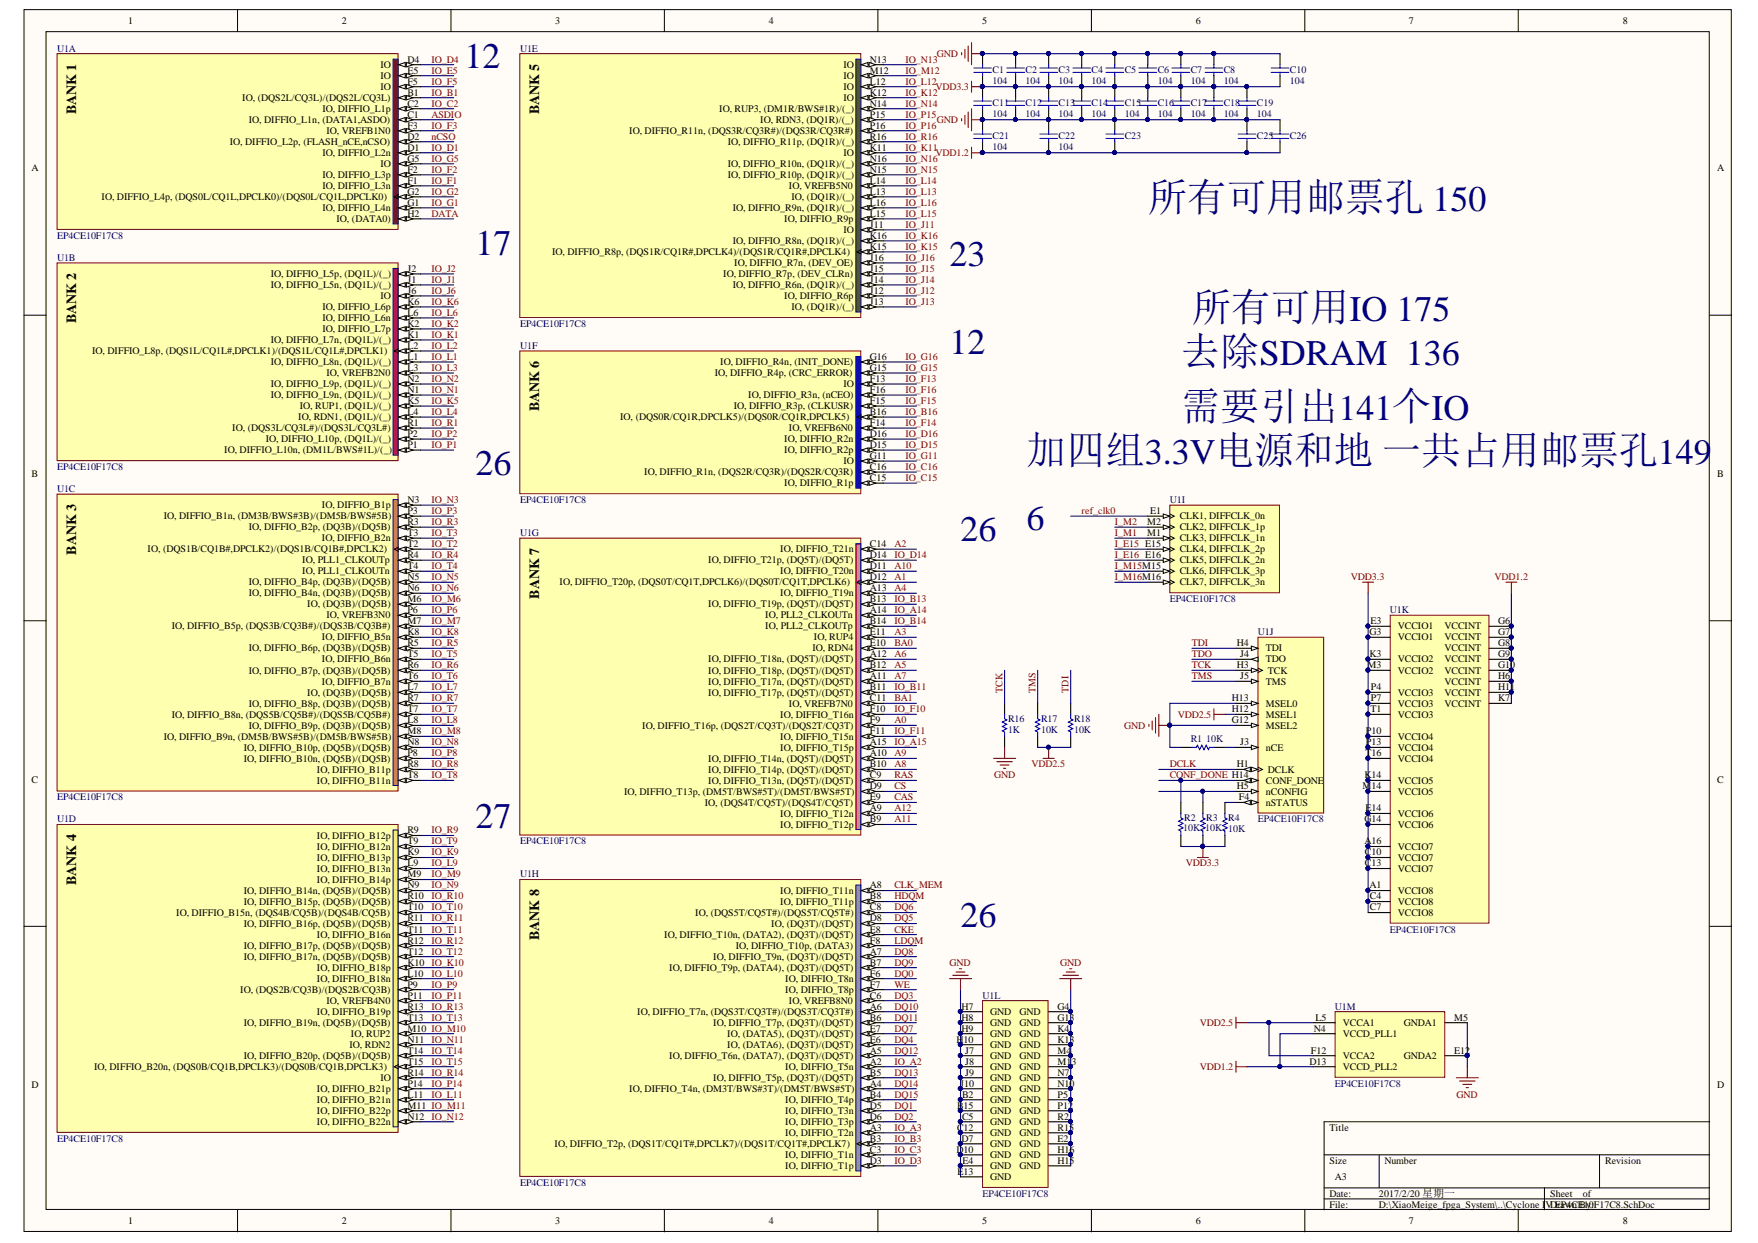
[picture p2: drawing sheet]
<svg xmlns="http://www.w3.org/2000/svg" width="297mm" height="210mm" viewBox="0 0 297 210" stroke-linecap="round" stroke-linejoin="round" font-family="sans-serif">
<defs><g id="words">
<g font-size="6.7" fill="#000080">
<text x="193.9" y="35.7">所有可用邮票孔 150</text>
<text x="201.4" y="54.3">所有可用IO 175</text>
<text x="199.5" y="61.7">去除SDRAM 136</text>
<text x="199.5" y="71">需要引出141个IO</text>
<text x="173.5" y="78.4">加四组3.3V电源和地 一共占用邮票孔149</text>
</g>
<g font-size="6.1" fill="#000080">
<text x="78.5" y="11.5">12</text>
<text x="80.3" y="43.1">17</text>
<text x="160.4" y="45">23</text>
<text x="160.4" y="59.8">12</text>
<text x="80.3" y="80.3">26</text>
<text x="173.5" y="89.6">6</text>
<text x="162.3" y="91.4">26</text>
<text x="80.3" y="139.8">27</text>
<text x="162.3" y="156.5">26</text>
</g>
<g font-size="2.4">
<text x="12.9" y="19.3" transform="rotate(-90 12.9 19.3)">BANK 1</text>
<text x="91.1" y="19.3" transform="rotate(-90 91.1 19.3)">BANK 5</text>
<text x="12.9" y="54.6" transform="rotate(-90 12.9 54.6)">BANK 2</text>
<text x="91.1" y="69.5" transform="rotate(-90 91.1 69.5)">BANK 6</text>
<text x="12.9" y="93.7" transform="rotate(-90 12.9 93.7)">BANK 3</text>
<text x="91.1" y="101.1" transform="rotate(-90 91.1 101.1)">BANK 7</text>
<text x="12.9" y="149.5" transform="rotate(-90 12.9 149.5)">BANK 4</text>
<text x="91.1" y="158.8" transform="rotate(-90 91.1 158.8)">BANK 8</text>
</g>
<g font-size="1.7">
<text x="21.7" y="4.1">1</text>
<text x="57.8" y="4.1">2</text>
<text x="93.8" y="4.1">3</text>
<text x="129.9" y="4.1">4</text>
<text x="165.9" y="4.1">5</text>
<text x="202" y="4.1">6</text>
<text x="238.1" y="4.1">7</text>
<text x="274.2" y="4.1">8</text>
<text x="64.3" y="11.5">IO</text>
<text x="68.8" y="10.6">D4</text>
<text x="142.5" y="11.5">IO</text>
<text x="147" y="10.6">N13</text>
<text x="40.9" y="17.1">IO, (DQS2L/CQ3L)/(DQS2L/CQ3L)</text>
<text x="64.3" y="13.4">IO</text>
<text x="64.3" y="15.2">IO</text>
<text x="68.8" y="12.4">E5</text>
<text x="68.8" y="14.3">F5</text>
<text x="68.8" y="16.1">B1</text>
<text x="142.5" y="13.4">IO</text>
<text x="142.5" y="15.2">IO</text>
<text x="142.5" y="17.1">IO</text>
<text x="147" y="12.4">M12</text>
<text x="147" y="14.3">L12</text>
<text x="147" y="16.1">K12</text>
<text x="42" y="20.8">IO, DIFFIO_L1n, (DATA1,ASDO)</text>
<text x="54.5" y="18.9">IO, DIFFIO_L1p</text>
<text x="55.1" y="22.6">IO, VREFB1N0</text>
<text x="68.8" y="18">C2</text>
<text x="68.8" y="19.9">C1</text>
<text x="68.8" y="21.7">F3</text>
<text x="68.8" y="23.6">D2</text>
<text x="106.3" y="22.6">IO, DIFFIO_R11n, (DQS3R/CQ3R#)/(DQS3R/CQ3R#)</text>
<text x="121.5" y="18.9">IO, RUP3, (DM1R/BWS#1R)/(_)</text>
<text x="128.5" y="20.8">IO, RDN3, (DQ1R)/(_)</text>
<text x="147" y="18">N14</text>
<text x="147" y="19.9">P15</text>
<text x="147" y="21.7">P16</text>
<text x="147" y="23.6">R16</text>
<text x="5.3" y="28.9">A</text>
<text x="38.8" y="24.5">IO, DIFFIO_L2p, (FLASH_nCE,nCSO)</text>
<text x="54.5" y="26.4">IO, DIFFIO_L2n</text>
<text x="64.3" y="28.2">IO</text>
<text x="68.8" y="25.4">D1</text>
<text x="68.8" y="27.3">G5</text>
<text x="68.8" y="29.2">F2</text>
<text x="123" y="24.5">IO, DIFFIO_R11p, (DQ1R)/(_)</text>
<text x="123" y="28.2">IO, DIFFIO_R10n, (DQ1R)/(_)</text>
<text x="142.5" y="26.4">IO</text>
<text x="147" y="25.4">K11</text>
<text x="147" y="27.3">N16</text>
<text x="147" y="29.2">N15</text>
<text x="290.2" y="28.9">A</text>
<text x="17.2" y="33.8">IO, DIFFIO_L4p, (DQS0L/CQ1L,DPCLK0)/(DQS0L/CQ1L,DPCLK0)</text>
<text x="54.5" y="30.1">IO, DIFFIO_L3p</text>
<text x="54.5" y="31.9">IO, DIFFIO_L3n</text>
<text x="54.5" y="35.7">IO, DIFFIO_L4n</text>
<text x="68.8" y="31">F1</text>
<text x="68.8" y="32.9">G2</text>
<text x="68.8" y="34.7">G1</text>
<text x="123" y="30.1">IO, DIFFIO_R10p, (DQ1R)/(_)</text>
<text x="123.8" y="35.7">IO, DIFFIO_R9n, (DQ1R)/(_)</text>
<text x="133.3" y="31.9">IO, VREFB5N0</text>
<text x="133.7" y="33.8">IO, (DQ1R)/(_)</text>
<text x="147" y="31">L14</text>
<text x="147" y="32.9">L13</text>
<text x="147" y="34.7">L16</text>
<text x="56.8" y="37.5">IO, (DATA0)</text>
<text x="68.8" y="36.6">H2</text>
<text x="123.8" y="41.2">IO, DIFFIO_R8n, (DQ1R)/(_)</text>
<text x="132.5" y="37.5">IO, DIFFIO_R9p</text>
<text x="142.5" y="39.4">IO</text>
<text x="147" y="36.6">L15</text>
<text x="147" y="38.4">J11</text>
<text x="147" y="40.3">K16</text>
<text x="45.8" y="46.8">IO, DIFFIO_L5p, (DQ1L)/(_)</text>
<text x="68.8" y="45.9">J2</text>
<text x="68.8" y="47.7">J1</text>
<text x="93.3" y="43.1">IO, DIFFIO_R8p, (DQS1R/CQ1R#,DPCLK4)/(DQS1R/CQ1R#,DPCLK4)</text>
<text x="122.2" y="46.8">IO, DIFFIO_R7p, (DEV_CLRn)</text>
<text x="124.1" y="45">IO, DIFFIO_R7n, (DEV_OE)</text>
<text x="147" y="42.2">K15</text>
<text x="147" y="44">J16</text>
<text x="147" y="45.9">J15</text>
<text x="147" y="47.7">J14</text>
<text x="45.8" y="48.7">IO, DIFFIO_L5n, (DQ1L)/(_)</text>
<text x="54.5" y="52.4">IO, DIFFIO_L6p</text>
<text x="64.3" y="50.5">IO</text>
<text x="68.8" y="49.6">J6</text>
<text x="68.8" y="51.5">K6</text>
<text x="68.8" y="53.3">L6</text>
<text x="123.8" y="48.7">IO, DIFFIO_R6n, (DQ1R)/(_)</text>
<text x="132.5" y="50.5">IO, DIFFIO_R6p</text>
<text x="133.7" y="52.4">IO, (DQ1R)/(_)</text>
<text x="147" y="49.6">J12</text>
<text x="147" y="51.5">J13</text>
<text x="15.6" y="59.8">IO, DIFFIO_L8p, (DQS1L/CQ1L#,DPCLK1)/(DQS1L/CQ1L#,DPCLK1)</text>
<text x="45.8" y="58">IO, DIFFIO_L7n, (DQ1L)/(_)</text>
<text x="54.5" y="54.3">IO, DIFFIO_L6n</text>
<text x="54.5" y="56.1">IO, DIFFIO_L7p</text>
<text x="68.8" y="55.2">K2</text>
<text x="68.8" y="57">K1</text>
<text x="68.8" y="58.9">L2</text>
<text x="45.8" y="61.7">IO, DIFFIO_L8n, (DQ1L)/(_)</text>
<text x="45.8" y="65.4">IO, DIFFIO_L9p, (DQ1L)/(_)</text>
<text x="55.1" y="63.5">IO, VREFB2N0</text>
<text x="68.8" y="60.8">L1</text>
<text x="68.8" y="62.6">L3</text>
<text x="68.8" y="64.5">N2</text>
<text x="120.8" y="63.5">IO, DIFFIO_R4p, (CRC_ERROR)</text>
<text x="121.7" y="61.7">IO, DIFFIO_R4n, (INIT_DONE)</text>
<text x="142.5" y="65.4">IO</text>
<text x="147" y="60.8">G16</text>
<text x="147" y="62.6">G15</text>
<text x="147" y="64.5">F13</text>
<text x="45.8" y="67.3">IO, DIFFIO_L9n, (DQ1L)/(_)</text>
<text x="50.4" y="71">IO, RDN1, (DQ1L)/(_)</text>
<text x="50.7" y="69.1">IO, RUP1, (DQ1L)/(_)</text>
<text x="68.8" y="66.3">N1</text>
<text x="68.8" y="68.2">K5</text>
<text x="68.8" y="70.1">L4</text>
<text x="68.8" y="71.9">R1</text>
<text x="104.8" y="71">IO, (DQS0R/CQ1R,DPCLK5)/(DQS0R/CQ1R,DPCLK5)</text>
<text x="124" y="69.1">IO, DIFFIO_R3p, (CLKUSR)</text>
<text x="126.4" y="67.3">IO, DIFFIO_R3n, (nCEO)</text>
<text x="147" y="66.3">F16</text>
<text x="147" y="68.2">F15</text>
<text x="147" y="70.1">B16</text>
<text x="147" y="71.9">F14</text>
<text x="37.9" y="76.6">IO, DIFFIO_L10n, (DM1L/BWS#1L)/(_)</text>
<text x="39.2" y="72.8">IO, (DQS3L/CQ3L#)/(DQS3L/CQ3L#)</text>
<text x="44.9" y="74.7">IO, DIFFIO_L10p, (DQ1L)/(_)</text>
<text x="68.8" y="73.8">P2</text>
<text x="68.8" y="75.6">P1</text>
<text x="132.5" y="74.7">IO, DIFFIO_R2n</text>
<text x="132.5" y="76.6">IO, DIFFIO_R2p</text>
<text x="133.3" y="72.8">IO, VREFB6N0</text>
<text x="147" y="73.8">D16</text>
<text x="147" y="75.6">D15</text>
<text x="147" y="77.5">G11</text>
<text x="5.3" y="80.5">B</text>
<text x="108.8" y="80.3">IO, DIFFIO_R1n, (DQS2R/CQ3R)/(DQS2R/CQ3R)</text>
<text x="132.5" y="82.1">IO, DIFFIO_R1p</text>
<text x="142.5" y="78.4">IO</text>
<text x="147" y="79.3">C16</text>
<text x="147" y="81.2">C15</text>
<text x="290.2" y="80.5">B</text>
<text x="27.7" y="87.7">IO, DIFFIO_B1n, (DM3B/BWS#3B)/(DM5B/BWS#5B)</text>
<text x="42" y="89.6">IO, DIFFIO_B2p, (DQ3B)/(DQ5B)</text>
<text x="54.4" y="85.9">IO, DIFFIO_B1p</text>
<text x="68.8" y="84.9">N3</text>
<text x="68.8" y="86.8">P3</text>
<text x="68.8" y="88.6">R3</text>
<text x="193.8" y="88.6">M2</text>
<text x="194.3" y="86.8">E1</text>
<text x="199.3" y="87.7">CLK1, DIFFCLK_0n</text>
<text x="199.3" y="89.6">CLK2, DIFFCLK_1p</text>
<text x="24.9" y="93.3">IO, (DQS1B/CQ1B#,DPCLK2)/(DQS1B/CQ1B#,DPCLK2)</text>
<text x="51.1" y="95.1">IO, PLL1_CLKOUTp</text>
<text x="54.4" y="91.4">IO, DIFFIO_B2n</text>
<text x="68.8" y="90.5">T3</text>
<text x="68.8" y="92.4">T2</text>
<text x="68.8" y="94.2">R4</text>
<text x="119.7" y="95.1">IO, DIFFIO_T21p, (DQ5T)/(DQ5T)</text>
<text x="131.8" y="93.3">IO, DIFFIO_T21n</text>
<text x="147" y="92.4">C14</text>
<text x="147" y="94.2">D14</text>
<text x="193.8" y="90.5">M1</text>
<text x="199.3" y="91.4">CLK3, DIFFCLK_1n</text>
<text x="199.3" y="93.3">CLK4, DIFFCLK_2p</text>
<text x="199.3" y="95.1">CLK5, DIFFCLK_2n</text>
<text x="42" y="98.9">IO, DIFFIO_B4p, (DQ3B)/(DQ5B)</text>
<text x="42" y="100.7">IO, DIFFIO_B4n, (DQ3B)/(DQ5B)</text>
<text x="51.1" y="97">IO, PLL1_CLKOUTn</text>
<text x="68.8" y="96.1">T4</text>
<text x="68.8" y="97.9">N5</text>
<text x="68.8" y="99.8">N6</text>
<text x="68.8" y="101.7">M6</text>
<text x="94.6" y="98.9">IO, DIFFIO_T20p, (DQS0T/CQ1T,DPCLK6)/(DQS0T/CQ1T,DPCLK6)</text>
<text x="131.8" y="97">IO, DIFFIO_T20n</text>
<text x="131.8" y="100.7">IO, DIFFIO_T19n</text>
<text x="147" y="96.1">D11</text>
<text x="147" y="97.9">D12</text>
<text x="147" y="99.8">A13</text>
<text x="147" y="101.7">B13</text>
<text x="199.3" y="97">CLK6, DIFFCLK_3p</text>
<text x="199.3" y="98.9">CLK7, DIFFCLK_3n</text>
<text x="29" y="106.3">IO, DIFFIO_B5p, (DQS3B/CQ3B#)/(DQS3B/CQ3B#)</text>
<text x="51.9" y="102.6">IO, (DQ3B)/(DQ5B)</text>
<text x="55.1" y="104.4">IO, VREFB3N0</text>
<text x="68.8" y="103.5">P6</text>
<text x="68.8" y="105.4">M7</text>
<text x="68.8" y="107.2">K8</text>
<text x="119.7" y="102.6">IO, DIFFIO_T19p, (DQ5T)/(DQ5T)</text>
<text x="129.3" y="104.4">IO, PLL2_CLKOUTn</text>
<text x="129.3" y="106.3">IO, PLL2_CLKOUTp</text>
<text x="147" y="103.5">A14</text>
<text x="147" y="105.4">B14</text>
<text x="147" y="107.2">E11</text>
<text x="231.4" y="107.2">G3</text>
<text x="231.6" y="105.4">E3</text>
<text x="236.2" y="106.3">VCCIO1</text>
<text x="244.1" y="106.3">VCCINT</text>
<text x="253.1" y="105.4">G6</text>
<text x="253.1" y="107.2">G7</text>
<text x="42" y="110">IO, DIFFIO_B6p, (DQ3B)/(DQ5B)</text>
<text x="42" y="113.7">IO, DIFFIO_B7p, (DQ3B)/(DQ5B)</text>
<text x="54.4" y="108.2">IO, DIFFIO_B5n</text>
<text x="54.4" y="111.9">IO, DIFFIO_B6n</text>
<text x="68.8" y="109.1">R5</text>
<text x="68.8" y="110.9">T5</text>
<text x="68.8" y="112.8">R6</text>
<text x="119.7" y="111.9">IO, DIFFIO_T18n, (DQ5T)/(DQ5T)</text>
<text x="119.7" y="113.7">IO, DIFFIO_T18p, (DQ5T)/(DQ5T)</text>
<text x="137.3" y="110">IO, RDN4</text>
<text x="137.5" y="108.2">IO, RUP4</text>
<text x="147" y="109.1">E10</text>
<text x="147" y="110.9">A12</text>
<text x="147" y="112.8">B12</text>
<text x="209" y="109.1">H4</text>
<text x="209" y="112.8">H3</text>
<text x="209.6" y="110.9">J4</text>
<text x="213.9" y="110">TDI</text>
<text x="213.9" y="111.9">TDO</text>
<text x="214.2" y="113.7">TCK</text>
<text x="231" y="112.8">M3</text>
<text x="231.4" y="110.9">K3</text>
<text x="236.2" y="108.2">VCCIO1</text>
<text x="236.2" y="111.9">VCCIO2</text>
<text x="236.2" y="113.7">VCCIO2</text>
<text x="244.1" y="108.2">VCCINT</text>
<text x="244.1" y="110">VCCINT</text>
<text x="244.1" y="111.9">VCCINT</text>
<text x="244.1" y="113.7">VCCINT</text>
<text x="253.1" y="109.1">G8</text>
<text x="253.1" y="110.9">G9</text>
<text x="253.1" y="112.8">G10</text>
<text x="42" y="119.3">IO, DIFFIO_B8p, (DQ3B)/(DQ5B)</text>
<text x="51.9" y="117.5">IO, (DQ3B)/(DQ5B)</text>
<text x="54.4" y="115.6">IO, DIFFIO_B7n</text>
<text x="68.8" y="114.7">T6</text>
<text x="68.8" y="116.5">L7</text>
<text x="68.8" y="118.4">R7</text>
<text x="119.7" y="115.6">IO, DIFFIO_T17n, (DQ5T)/(DQ5T)</text>
<text x="119.7" y="117.5">IO, DIFFIO_T17p, (DQ5T)/(DQ5T)</text>
<text x="133.3" y="119.3">IO, VREFB7N0</text>
<text x="147" y="114.7">A11</text>
<text x="147" y="116.5">B11</text>
<text x="147" y="118.4">C11</text>
<text x="208.1" y="118.4">H13</text>
<text x="209.6" y="114.7">J5</text>
<text x="213.9" y="115.6">TMS</text>
<text x="213.9" y="119.3">MSEL0</text>
<text x="231.6" y="116.5">P4</text>
<text x="231.6" y="118.4">P7</text>
<text x="236.2" y="117.5">VCCIO3</text>
<text x="236.2" y="119.3">VCCIO3</text>
<text x="244.1" y="115.6">VCCINT</text>
<text x="244.1" y="117.5">VCCINT</text>
<text x="244.1" y="119.3">VCCINT</text>
<text x="253.1" y="114.7">H6</text>
<text x="253.1" y="116.5">H11</text>
<text x="253.1" y="118.4">K7</text>
<text x="27.7" y="124.9">IO, DIFFIO_B9n, (DM5B/BWS#5B)/(DM5B/BWS#5B)</text>
<text x="29" y="121.2">IO, DIFFIO_B8n, (DQS5B/CQ5B#)/(DQS5B/CQ5B#)</text>
<text x="42" y="123">IO, DIFFIO_B9p, (DQ3B)/(DQ5B)</text>
<text x="68.8" y="120.2">T7</text>
<text x="68.8" y="122.1">L8</text>
<text x="68.8" y="124">M8</text>
<text x="68.8" y="125.8">N8</text>
<text x="108.5" y="123">IO, DIFFIO_T16p, (DQS2T/CQ3T)/(DQS2T/CQ3T)</text>
<text x="131.8" y="121.2">IO, DIFFIO_T16n</text>
<text x="131.8" y="124.9">IO, DIFFIO_T15n</text>
<text x="147" y="120.2">F10</text>
<text x="147" y="122.1">F9</text>
<text x="147" y="124">F11</text>
<text x="147" y="125.8">A15</text>
<text x="208.1" y="120.2">H12</text>
<text x="208.1" y="122.1">G12</text>
<text x="209.6" y="125.8">J3</text>
<text x="213.9" y="121.2">MSEL1</text>
<text x="213.9" y="123">MSEL2</text>
<text x="230.8" y="124">P10</text>
<text x="230.8" y="125.8">P13</text>
<text x="231.6" y="120.2">T1</text>
<text x="236.2" y="121.2">VCCIO3</text>
<text x="236.2" y="124.9">VCCIO4</text>
<text x="41.2" y="126.7">IO, DIFFIO_B10p, (DQ5B)/(DQ5B)</text>
<text x="41.2" y="128.6">IO, DIFFIO_B10n, (DQ5B)/(DQ5B)</text>
<text x="53.5" y="130.5">IO, DIFFIO_B11p</text>
<text x="68.8" y="127.7">P8</text>
<text x="68.8" y="129.5">R8</text>
<text x="68.8" y="131.4">T8</text>
<text x="119.7" y="128.6">IO, DIFFIO_T14n, (DQ5T)/(DQ5T)</text>
<text x="119.7" y="130.5">IO, DIFFIO_T14p, (DQ5T)/(DQ5T)</text>
<text x="131.8" y="126.7">IO, DIFFIO_T15p</text>
<text x="147" y="127.7">A10</text>
<text x="147" y="129.5">B10</text>
<text x="147" y="131.4">C9</text>
<text x="209" y="129.5">H1</text>
<text x="213.9" y="126.7">nCE</text>
<text x="214.2" y="130.5">DCLK</text>
<text x="230.5" y="131.4">K14</text>
<text x="230.7" y="127.7">T16</text>
<text x="236.2" y="126.7">VCCIO4</text>
<text x="236.2" y="128.6">VCCIO4</text>
<text x="5.3" y="132.2">C</text>
<text x="53.5" y="132.3">IO, DIFFIO_B11n</text>
<text x="105.5" y="134.2">IO, DIFFIO_T13p, (DM5T/BWS#5T)/(DM5T/BWS#5T)</text>
<text x="119.1" y="136">IO, (DQS4T/CQ5T)/(DQS4T/CQ5T)</text>
<text x="119.7" y="132.3">IO, DIFFIO_T13n, (DQ5T)/(DQ5T)</text>
<text x="131.8" y="137.9">IO, DIFFIO_T12n</text>
<text x="147" y="133.3">D9</text>
<text x="147" y="135.1">E9</text>
<text x="147" y="137">A9</text>
<text x="209" y="133.3">H5</text>
<text x="209.3" y="135.1">F4</text>
<text x="213.9" y="132.3">CONF_DONE</text>
<text x="213.9" y="134.2">nCONFIG</text>
<text x="213.9" y="136">nSTATUS</text>
<text x="230.2" y="133.3">M14</text>
<text x="230.7" y="137">E14</text>
<text x="236.2" y="132.3">VCCIO5</text>
<text x="236.2" y="134.2">VCCIO5</text>
<text x="236.2" y="137.9">VCCIO6</text>
<text x="290.2" y="132.2">C</text>
<text x="53.5" y="141.6">IO, DIFFIO_B12p</text>
<text x="53.5" y="143.5">IO, DIFFIO_B12n</text>
<text x="68.8" y="140.7">R9</text>
<text x="68.8" y="142.5">T9</text>
<text x="131.8" y="139.8">IO, DIFFIO_T12p</text>
<text x="147" y="138.8">B9</text>
<text x="230.5" y="138.8">G14</text>
<text x="230.5" y="142.5">A16</text>
<text x="236.2" y="139.8">VCCIO6</text>
<text x="236.2" y="143.5">VCCIO7</text>
<text x="53.5" y="145.3">IO, DIFFIO_B13p</text>
<text x="53.5" y="147.2">IO, DIFFIO_B13n</text>
<text x="53.5" y="149.1">IO, DIFFIO_B14p</text>
<text x="68.8" y="144.4">K9</text>
<text x="68.8" y="146.3">L9</text>
<text x="68.8" y="148.1">M9</text>
<text x="68.8" y="150">N9</text>
<text x="147" y="150">A8</text>
<text x="230.6" y="144.4">C10</text>
<text x="230.6" y="146.3">C13</text>
<text x="231.4" y="150">A1</text>
<text x="236.2" y="145.3">VCCIO7</text>
<text x="236.2" y="147.2">VCCIO7</text>
<text x="29.8" y="154.6">IO, DIFFIO_B15n, (DQS4B/CQ5B)/(DQS4B/CQ5B)</text>
<text x="41.2" y="150.9">IO, DIFFIO_B14n, (DQ5B)/(DQ5B)</text>
<text x="41.2" y="152.8">IO, DIFFIO_B15p, (DQ5B)/(DQ5B)</text>
<text x="68.8" y="151.8">R10</text>
<text x="68.8" y="153.7">T10</text>
<text x="68.8" y="155.6">R11</text>
<text x="117.5" y="154.6">IO, (DQS5T/CQ5T#)/(DQS5T/CQ5T#)</text>
<text x="131.8" y="150.9">IO, DIFFIO_T11n</text>
<text x="131.8" y="152.8">IO, DIFFIO_T11p</text>
<text x="147" y="151.8">B8</text>
<text x="147" y="153.7">C8</text>
<text x="147" y="155.6">D8</text>
<text x="231.5" y="151.8">C4</text>
<text x="231.5" y="153.7">C7</text>
<text x="236.2" y="150.9">VCCIO8</text>
<text x="236.2" y="152.8">VCCIO8</text>
<text x="236.2" y="154.6">VCCIO8</text>
<text x="41.2" y="156.6">IO, DIFFIO_B16p, (DQ5B)/(DQ5B)</text>
<text x="41.2" y="160.3">IO, DIFFIO_B17p, (DQ5B)/(DQ5B)</text>
<text x="53.5" y="158.4">IO, DIFFIO_B16n</text>
<text x="68.8" y="157.5">T11</text>
<text x="68.8" y="159.4">R12</text>
<text x="68.8" y="161.2">T12</text>
<text x="112.2" y="158.4">IO, DIFFIO_T10n, (DATA2), (DQ3T)/(DQ5T)</text>
<text x="124.3" y="160.3">IO, DIFFIO_T10p, (DATA3)</text>
<text x="130.3" y="156.6">IO, (DQ3T)/(DQ5T)</text>
<text x="147" y="157.5">E8</text>
<text x="147" y="159.4">F8</text>
<text x="147" y="161.2">A7</text>
<text x="40.6" y="167.7">IO, (DQS2B/CQ3B)/(DQS2B/CQ3B)</text>
<text x="41.2" y="162.1">IO, DIFFIO_B17n, (DQ5B)/(DQ5B)</text>
<text x="53.5" y="164">IO, DIFFIO_B18p</text>
<text x="53.5" y="165.9">IO, DIFFIO_B18n</text>
<text x="68.8" y="163.1">K10</text>
<text x="68.8" y="164.9">L10</text>
<text x="68.8" y="166.8">P9</text>
<text x="113.1" y="164">IO, DIFFIO_T9p, (DATA4), (DQ3T)/(DQ5T)</text>
<text x="120.5" y="162.1">IO, DIFFIO_T9n, (DQ3T)/(DQ5T)</text>
<text x="132.7" y="165.9">IO, DIFFIO_T8n</text>
<text x="132.7" y="167.7">IO, DIFFIO_T8p</text>
<text x="147" y="163.1">B7</text>
<text x="147" y="164.9">F6</text>
<text x="147" y="166.8">F7</text>
<text x="41.2" y="173.3">IO, DIFFIO_B19n, (DQ5B)/(DQ5B)</text>
<text x="53.5" y="171.4">IO, DIFFIO_B19p</text>
<text x="55.1" y="169.6">IO, VREFB4N0</text>
<text x="68.8" y="168.7">P11</text>
<text x="68.8" y="170.5">R13</text>
<text x="68.8" y="172.4">T13</text>
<text x="107.7" y="171.4">IO, DIFFIO_T7n, (DQS3T/CQ3T#)/(DQS3T/CQ3T#)</text>
<text x="120.5" y="173.3">IO, DIFFIO_T7p, (DQ3T)/(DQ5T)</text>
<text x="133.3" y="169.6">IO, VREFB8N0</text>
<text x="147" y="168.7">C6</text>
<text x="147" y="170.5">A6</text>
<text x="147" y="172.4">B6</text>
<text x="162.5" y="170.5">H7</text>
<text x="162.5" y="172.4">H8</text>
<text x="167.3" y="171.4">GND</text>
<text x="167.3" y="173.3">GND</text>
<text x="172.3" y="171.4">GND</text>
<text x="172.3" y="173.3">GND</text>
<text x="178.7" y="170.5">G4</text>
<text x="178.7" y="172.4">G13</text>
<text x="222.3" y="172.4">L5</text>
<text x="226.9" y="173.3">VCCA1</text>
<text x="237.2" y="173.3">GNDA1</text>
<text x="245.7" y="172.4">M5</text>
<text x="41.2" y="178.9">IO, DIFFIO_B20p, (DQ5B)/(DQ5B)</text>
<text x="59" y="177">IO, RDN2</text>
<text x="59.3" y="175.2">IO, RUP2</text>
<text x="68.8" y="174.2">M10 IO_M10</text>
<text x="68.8" y="176.1">N11</text>
<text x="68.8" y="177.9">T14</text>
<text x="68.8" y="179.8">T15</text>
<text x="113.1" y="178.9">IO, DIFFIO_T6n, (DATA7), (DQ3T)/(DQ5T)</text>
<text x="122.9" y="175.2">IO, (DATA5), (DQ3T)/(DQ5T)</text>
<text x="122.9" y="177">IO, (DATA6), (DQ3T)/(DQ5T)</text>
<text x="147" y="174.2">E7</text>
<text x="147" y="176.1">E6</text>
<text x="147" y="177.9">A5</text>
<text x="147" y="179.8">A2</text>
<text x="161.6" y="176.1">H10</text>
<text x="162.5" y="174.2">H9</text>
<text x="163.1" y="177.9">J7</text>
<text x="163.1" y="179.8">J8</text>
<text x="167.3" y="175.2">GND</text>
<text x="167.3" y="177">GND</text>
<text x="167.3" y="178.9">GND</text>
<text x="172.3" y="175.2">GND</text>
<text x="172.3" y="177">GND</text>
<text x="172.3" y="178.9">GND</text>
<text x="178.7" y="174.2">K4</text>
<text x="178.7" y="176.1">K13</text>
<text x="178.7" y="177.9">M4</text>
<text x="178.7" y="179.8">M13</text>
<text x="221.2" y="179.8">D13</text>
<text x="221.5" y="177.9">F12</text>
<text x="222" y="174.2">N4</text>
<text x="226.9" y="178.9">VCCA2</text>
<text x="226.9" y="175.2">VCCD_PLL1</text>
<text x="237.2" y="178.9">GNDA2</text>
<text x="245.7" y="177.9">E12</text>
<text x="5.3" y="183.7">D</text>
<text x="15.9" y="180.7">IO, DIFFIO_B20n, (DQS0B/CQ1B,DPCLK3)/(DQS0B/CQ1B,DPCLK3)</text>
<text x="53.5" y="184.5">IO, DIFFIO_B21p</text>
<text x="64.3" y="182.6">IO</text>
<text x="68.8" y="181.7">R14</text>
<text x="68.8" y="183.5">P14</text>
<text x="68.8" y="185.4">L11</text>
<text x="106.3" y="184.5">IO, DIFFIO_T4n, (DM3T/BWS#3T)/(DM5T/BWS#5T)</text>
<text x="120.5" y="182.6">IO, DIFFIO_T5p, (DQ3T)/(DQ5T)</text>
<text x="132.7" y="180.7">IO, DIFFIO_T5n</text>
<text x="147" y="181.7">B5</text>
<text x="147" y="183.5">A4</text>
<text x="147" y="185.4">B4</text>
<text x="162.2" y="183.5">J10</text>
<text x="162.5" y="185.4">B2</text>
<text x="163.1" y="181.7">J9</text>
<text x="167.3" y="180.7">GND</text>
<text x="167.3" y="182.6">GND</text>
<text x="167.3" y="184.5">GND</text>
<text x="172.3" y="180.7">GND</text>
<text x="172.3" y="182.6">GND</text>
<text x="172.3" y="184.5">GND</text>
<text x="178.7" y="181.7">N7</text>
<text x="178.7" y="183.5">N10</text>
<text x="178.7" y="185.4">P5</text>
<text x="226.9" y="180.7">VCCD_PLL2</text>
<text x="290.2" y="183.7">D</text>
<text x="53.5" y="186.3">IO, DIFFIO_B21n</text>
<text x="53.5" y="188.2">IO, DIFFIO_B22p</text>
<text x="53.5" y="190">IO, DIFFIO_B22n</text>
<text x="68.8" y="187.2">M11 IO_M11</text>
<text x="68.8" y="189.1">N12</text>
<text x="132.7" y="186.3">IO, DIFFIO_T4p</text>
<text x="132.7" y="188.2">IO, DIFFIO_T3n</text>
<text x="132.7" y="190">IO, DIFFIO_T3p</text>
<text x="132.7" y="191.9">IO, DIFFIO_T2n</text>
<text x="147" y="187.2">D5</text>
<text x="147" y="189.1">D6</text>
<text x="147" y="191">A3</text>
<text x="161.7" y="187.2">B15</text>
<text x="161.7" y="191">C12</text>
<text x="162.5" y="189.1">C5</text>
<text x="167.3" y="186.3">GND</text>
<text x="167.3" y="188.2">GND</text>
<text x="167.3" y="190">GND</text>
<text x="167.3" y="191.9">GND</text>
<text x="172.3" y="186.3">GND</text>
<text x="172.3" y="188.2">GND</text>
<text x="172.3" y="190">GND</text>
<text x="172.3" y="191.9">GND</text>
<text x="178.7" y="187.2">P12</text>
<text x="178.7" y="189.1">R2</text>
<text x="178.7" y="191">R15</text>
<text x="224.6" y="191">Title</text>
<text x="93.7" y="193.7">IO, DIFFIO_T2p, (DQS1T/CQ1T#,DPCLK7)/(DQS1T/CQ1T#,DPCLK7)</text>
<text x="132.7" y="195.6">IO, DIFFIO_T1n</text>
<text x="132.7" y="197.5">IO, DIFFIO_T1p</text>
<text x="147" y="192.8">B3</text>
<text x="147" y="194.7">C3</text>
<text x="147" y="196.5">D3</text>
<text x="161.6" y="194.7">D10</text>
<text x="162.5" y="192.8">D7</text>
<text x="162.6" y="196.5">E4</text>
<text x="167.3" y="193.7">GND</text>
<text x="167.3" y="195.6">GND</text>
<text x="167.3" y="197.5">GND</text>
<text x="172.3" y="193.7">GND</text>
<text x="172.3" y="195.6">GND</text>
<text x="172.3" y="197.5">GND</text>
<text x="178.7" y="192.8">E2</text>
<text x="178.7" y="194.7">H16</text>
<text x="178.7" y="196.5">H15</text>
<text x="224.6" y="196.5">Size</text>
<text x="233.9" y="196.5">Number</text>
<text x="271.2" y="196.5">Revision</text>
<text x="161.8" y="198.4">E13</text>
<text x="167.3" y="199.3">GND</text>
<text x="224.6" y="202.1">Date:</text>
<text x="224.6" y="204">File:</text>
<text x="225.6" y="199.3">A3</text>
<text x="233" y="202.1">2017/2/20 星期一</text>
<text x="233" y="204">D:\XiaoMeige_fpga_System\..\Cyclone I</text>
<text x="261.1" y="204">VDErawn By:</text>
<text x="261.9" y="202.1">Sheet</text>
<text x="263.8" y="204">P4CE10F17C8.SchDoc</text>
<text x="267.4" y="202.1">of</text>
<text x="21.7" y="206.8">1</text>
<text x="57.8" y="206.8">2</text>
<text x="93.8" y="206.8">3</text>
<text x="129.9" y="206.8">4</text>
<text x="165.9" y="206.8">5</text>
<text x="202" y="206.8">6</text>
<text x="238.1" y="206.8">7</text>
<text x="274.2" y="206.8">8</text>
</g>
<g font-size="1.7" fill="#000080">
<text x="9.6" y="8.7">U1A</text>
<text x="87.9" y="8.7">U1E</text>
<text x="167.7" y="14.1">104</text>
<text x="167.7" y="12.3">C1</text>
<text x="167.7" y="17.8">C11</text>
<text x="173.3" y="14.1">104</text>
<text x="173.3" y="12.3">C2</text>
<text x="173.3" y="17.8">C12</text>
<text x="178.9" y="14.1">104</text>
<text x="178.9" y="12.3">C3</text>
<text x="178.9" y="17.8">C13</text>
<text x="184.5" y="14.1">104</text>
<text x="184.5" y="12.3">C4</text>
<text x="184.5" y="17.8">C14</text>
<text x="190" y="12.3">C5</text>
<text x="190" y="17.8">C15</text>
<text x="195.6" y="14.1">104</text>
<text x="195.6" y="12.3">C6</text>
<text x="195.6" y="17.8">C16</text>
<text x="201.2" y="14.1">104</text>
<text x="201.2" y="12.3">C7</text>
<text x="201.2" y="17.8">C17</text>
<text x="206.8" y="14.1">104</text>
<text x="206.8" y="12.3">C8</text>
<text x="206.8" y="17.8">C18</text>
<text x="212.4" y="17.8">C19</text>
<text x="217.9" y="14.1">104</text>
<text x="217.9" y="12.3">C10</text>
<text x="167.7" y="19.7">104</text>
<text x="167.7" y="23.4">C21</text>
<text x="173.3" y="19.7">104</text>
<text x="178.9" y="19.7">104</text>
<text x="178.9" y="23.4">C22</text>
<text x="184.5" y="19.7">104</text>
<text x="190" y="19.7">104</text>
<text x="190" y="23.4">C23</text>
<text x="195.6" y="19.7">104</text>
<text x="201.2" y="19.7">104</text>
<text x="206.8" y="19.7">104</text>
<text x="212.4" y="19.7">104</text>
<text x="212.4" y="23.4">C25</text>
<text x="217.9" y="23.4">C26</text>
<text x="167.7" y="25.3">104</text>
<text x="178.9" y="25.3">104</text>
<text x="9.6" y="40.3">EP4CE10F17C8</text>
<text x="9.6" y="44">U1B</text>
<text x="87.9" y="55.2">EP4CE10F17C8</text>
<text x="87.9" y="58.9">U1F</text>
<text x="9.6" y="79.3">EP4CE10F17C8</text>
<text x="9.6" y="83.1">U1C</text>
<text x="87.9" y="84.9">EP4CE10F17C8</text>
<text x="197.6" y="84.9">U1I</text>
<text x="87.9" y="90.5">U1G</text>
<text x="197.6" y="101.7">EP4CE10F17C8</text>
<text x="212.5" y="107.2">U1J</text>
<text x="234.9" y="103.5">U1K</text>
<text x="170.3" y="123.8">1K</text>
<text x="170.3" y="121.9">R16</text>
<text x="175.9" y="123.8">10K</text>
<text x="175.9" y="121.9">R17</text>
<text x="181.5" y="123.8">10K</text>
<text x="181.5" y="121.9">R18</text>
<text x="201.2" y="125.3">R1</text>
<text x="203.8" y="125.3">10K</text>
<text x="9.6" y="135.1">EP4CE10F17C8</text>
<text x="9.6" y="138.8">U1D</text>
<text x="87.9" y="142.5">EP4CE10F17C8</text>
<text x="199.9" y="140.3">10K 10K 10K</text>
<text x="200.1" y="138.7">R2</text>
<text x="203.8" y="138.7">R3</text>
<text x="207.5" y="138.7">R4</text>
<text x="212.5" y="138.8">EP4CE10F17C8</text>
<text x="87.9" y="148.1">U1H</text>
<text x="234.9" y="157.5">EP4CE10F17C8</text>
<text x="166" y="168.7">U1L</text>
<text x="225.6" y="170.5">U1M</text>
<text x="225.6" y="183.5">EP4CE10F17C8</text>
<text x="9.6" y="192.8">EP4CE10F17C8</text>
<text x="87.9" y="200.3">EP4CE10F17C8</text>
<text x="166" y="202.1">EP4CE10F17C8</text>
</g>
<g font-size="1.7" fill="#800000">
<text x="72.9" y="10.6">IO_D4</text>
<text x="153" y="10.6">IO_N13</text>
<text x="158.3" y="9.6">GND</text>
<text x="72.9" y="12.4">IO_E5</text>
<text x="72.9" y="14.3">IO_F5</text>
<text x="72.9" y="16.1">IO_B1</text>
<text x="153" y="12.4">IO_M12</text>
<text x="153" y="14.3">IO_L12</text>
<text x="153" y="16.1">IO_K12</text>
<text x="158.1" y="15.2">VDD3.3</text>
<text x="72.9" y="23.6">nCSO</text>
<text x="72.9" y="19.9">ASDIO</text>
<text x="72.9" y="18">IO_C2</text>
<text x="72.9" y="21.7">IO_F3</text>
<text x="153" y="18">IO_N14</text>
<text x="153" y="19.9">IO_P15</text>
<text x="153" y="21.7">IO_P16</text>
<text x="153" y="23.6">IO_R16</text>
<text x="158.3" y="20.8">GND</text>
<text x="72.9" y="25.4">IO_D1</text>
<text x="72.9" y="27.3">IO_G5</text>
<text x="72.9" y="29.2">IO_F2</text>
<text x="153" y="25.4">IO_K11</text>
<text x="153" y="27.3">IO_N16</text>
<text x="153" y="29.2">IO_N15</text>
<text x="158.1" y="26.4">VDD1.2</text>
<text x="72.9" y="31">IO_F1</text>
<text x="72.9" y="32.9">IO_G2</text>
<text x="72.9" y="34.7">IO_G1</text>
<text x="153" y="31">IO_L14</text>
<text x="153" y="32.9">IO_L13</text>
<text x="153" y="34.7">IO_L16</text>
<text x="72.9" y="36.6">DATA</text>
<text x="153" y="36.6">IO_L15</text>
<text x="153" y="38.4">IO_J11</text>
<text x="153" y="40.3">IO_K16</text>
<text x="72.9" y="45.9">IO_J2</text>
<text x="72.9" y="47.7">IO_J1</text>
<text x="153" y="42.2">IO_K15</text>
<text x="153" y="44">IO_J16</text>
<text x="153" y="45.9">IO_J15</text>
<text x="153" y="47.7">IO_J14</text>
<text x="72.9" y="49.6">IO_J6</text>
<text x="72.9" y="51.5">IO_K6</text>
<text x="72.9" y="53.3">IO_L6</text>
<text x="153" y="49.6">IO_J12</text>
<text x="153" y="51.5">IO_J13</text>
<text x="72.9" y="55.2">IO_K2</text>
<text x="72.9" y="57">IO_K1</text>
<text x="72.9" y="58.9">IO_L2</text>
<text x="72.9" y="60.8">IO_L1</text>
<text x="72.9" y="62.6">IO_L3</text>
<text x="72.9" y="64.5">IO_N2</text>
<text x="153" y="60.8">IO_G16</text>
<text x="153" y="62.6">IO_G15</text>
<text x="153" y="64.5">IO_F13</text>
<text x="72.9" y="66.3">IO_N1</text>
<text x="72.9" y="68.2">IO_K5</text>
<text x="72.9" y="70.1">IO_L4</text>
<text x="72.9" y="71.9">IO_R1</text>
<text x="153" y="66.3">IO_F16</text>
<text x="153" y="68.2">IO_F15</text>
<text x="153" y="70.1">IO_B16</text>
<text x="153" y="71.9">IO_F14</text>
<text x="72.9" y="73.8">IO_P2</text>
<text x="72.9" y="75.6">IO_P1</text>
<text x="153" y="73.8">IO_D16</text>
<text x="153" y="75.6">IO_D15</text>
<text x="153" y="77.5">IO_G11</text>
<text x="153" y="81.2">IO_C15</text>
<text x="153" y="79.3">IO_C16</text>
<text x="72.9" y="84.9">IO_N3</text>
<text x="72.9" y="86.8">IO_P3</text>
<text x="72.9" y="88.6">IO_R3</text>
<text x="182.8" y="86.8">ref_clk0</text>
<text x="188.3" y="88.6">I_M2</text>
<text x="72.9" y="90.5">IO_T3</text>
<text x="72.9" y="92.4">IO_T2</text>
<text x="72.9" y="94.2">IO_R4</text>
<text x="151.1" y="92.4">A2</text>
<text x="151.1" y="94.2">IO_D14</text>
<text x="188.3" y="90.5">I_M1</text>
<text x="188.3" y="92.4">I_E15 E15</text>
<text x="188.3" y="94.2">I_E16 E16</text>
<text x="72.9" y="96.1">IO_T4</text>
<text x="72.9" y="97.9">IO_N5</text>
<text x="72.9" y="99.8">IO_N6</text>
<text x="72.9" y="101.7">IO_M6</text>
<text x="151.1" y="96.1">A10</text>
<text x="151.1" y="97.9">A1</text>
<text x="151.1" y="99.8">A4</text>
<text x="151.1" y="101.7">IO_B13</text>
<text x="188.3" y="96.1">I_M15M15</text>
<text x="188.3" y="97.9">I_M16M16</text>
<text x="228.3" y="97.9">VDD3.3</text>
<text x="252.5" y="97.9">VDD1.2</text>
<text x="72.9" y="103.5">IO_P6</text>
<text x="72.9" y="105.4">IO_M7</text>
<text x="72.9" y="107.2">IO_K8</text>
<text x="151.1" y="103.5">IO_A14</text>
<text x="151.1" y="105.4">IO_B14</text>
<text x="151.1" y="107.2">A3</text>
<text x="72.9" y="109.1">IO_R5</text>
<text x="72.9" y="110.9">IO_T5</text>
<text x="72.9" y="112.8">IO_R6</text>
<text x="151.1" y="109.1">BA0</text>
<text x="151.1" y="110.9">A6</text>
<text x="151.1" y="112.8">A5</text>
<text x="201.4" y="109.1">TDI</text>
<text x="201.4" y="110.9">TDO</text>
<text x="201.4" y="112.8">TCK</text>
<text x="72.9" y="114.7">IO_T6</text>
<text x="72.9" y="116.5">IO_L7</text>
<text x="72.9" y="118.4">IO_R7</text>
<text x="151.1" y="114.7">A7</text>
<text x="151.1" y="116.5">IO_B11</text>
<text x="151.1" y="118.4">BA1</text>
<text x="169.4" y="116.9" transform="rotate(-90 169.4 116.9)">TCK</text>
<text x="175" y="116.9" transform="rotate(-90 175 116.9)">TMS</text>
<text x="180.6" y="116.9" transform="rotate(-90 180.6 116.9)">TDI</text>
<text x="201.4" y="114.7">TMS</text>
<text x="72.9" y="120.2">IO_T7</text>
<text x="72.9" y="122.1">IO_L8</text>
<text x="72.9" y="124">IO_M8</text>
<text x="72.9" y="125.8">IO_N8</text>
<text x="151.1" y="120.2">IO_F10</text>
<text x="151.1" y="122.1">A0</text>
<text x="151.1" y="124">IO_F11</text>
<text x="151.1" y="125.8">IO_A15</text>
<text x="189.9" y="123">GND</text>
<text x="199" y="121.2">VDD2.5</text>
<text x="72.9" y="127.7">IO_P8</text>
<text x="72.9" y="129.5">IO_R8</text>
<text x="72.9" y="131.4">IO_T8</text>
<text x="151.1" y="127.7">A9</text>
<text x="151.1" y="129.5">A8</text>
<text x="151.1" y="131.4">RAS</text>
<text x="168" y="131.4">GND</text>
<text x="174.3" y="129.5">VDD2.5</text>
<text x="197.6" y="129.5">DCLK</text>
<text x="197.6" y="131.4">CONF_DONE H14</text>
<text x="151.1" y="133.3">CS</text>
<text x="151.1" y="135.1">CAS</text>
<text x="151.1" y="137">A12</text>
<text x="72.9" y="140.7">IO_R9</text>
<text x="72.9" y="142.5">IO_T9</text>
<text x="151.1" y="138.8">A11</text>
<text x="72.9" y="144.4">IO_K9</text>
<text x="72.9" y="146.3">IO_L9</text>
<text x="72.9" y="148.1">IO_M9</text>
<text x="72.9" y="150">IO_N9</text>
<text x="151.1" y="150">CLK_MEM</text>
<text x="200.4" y="146.3">VDD3.3</text>
<text x="72.9" y="151.8">IO_R10</text>
<text x="72.9" y="153.7">IO_T10</text>
<text x="72.9" y="155.6">IO_R11</text>
<text x="151.1" y="151.8">HDQM</text>
<text x="151.1" y="153.7">DQ6</text>
<text x="151.1" y="155.6">DQ5</text>
<text x="72.9" y="157.5">IO_T11</text>
<text x="72.9" y="159.4">IO_R12</text>
<text x="72.9" y="161.2">IO_T12</text>
<text x="151.1" y="157.5">CKE</text>
<text x="151.1" y="159.4">LDQM</text>
<text x="151.1" y="161.2">DQ8</text>
<text x="72.9" y="163.1">IO_K10</text>
<text x="72.9" y="164.9">IO_L10</text>
<text x="72.9" y="166.8">IO_P9</text>
<text x="151.1" y="163.1">DQ9</text>
<text x="151.1" y="164.9">DQ0</text>
<text x="151.1" y="166.8">WE</text>
<text x="160.4" y="163.1">GND</text>
<text x="179.1" y="163.1">GND</text>
<text x="72.9" y="168.7">IO_P11</text>
<text x="72.9" y="170.5">IO_R13</text>
<text x="72.9" y="172.4">IO_T13</text>
<text x="151.1" y="168.7">DQ3</text>
<text x="151.1" y="170.5">DQ10</text>
<text x="151.1" y="172.4">DQ11</text>
<text x="202.7" y="173.3">VDD2.5</text>
<text x="72.9" y="176.1">IO_N11</text>
<text x="72.9" y="177.9">IO_T14</text>
<text x="72.9" y="179.8">IO_T15</text>
<text x="151.1" y="174.2">DQ7</text>
<text x="151.1" y="176.1">DQ4</text>
<text x="151.1" y="177.9">DQ12</text>
<text x="151.1" y="179.8">IO_A2</text>
<text x="72.9" y="181.7">IO_R14</text>
<text x="72.9" y="183.5">IO_P14</text>
<text x="72.9" y="185.4">IO_L11</text>
<text x="151.1" y="181.7">DQ13</text>
<text x="151.1" y="183.5">DQ14</text>
<text x="151.1" y="185.4">DQ15</text>
<text x="202.7" y="180.7">VDD1.2</text>
<text x="246.1" y="185.4">GND</text>
<text x="72.9" y="189.1">IO_N12</text>
<text x="151.1" y="187.2">DQ1</text>
<text x="151.1" y="189.1">DQ2</text>
<text x="151.1" y="191">IO_A3</text>
<text x="151.1" y="192.8">IO_B3</text>
<text x="151.1" y="194.7">IO_C3</text>
<text x="151.1" y="196.5">IO_D3</text>
</g>
</g></defs>
<g fill="#fffcf8" stroke="#000" stroke-width=".17">
<path d="M4.1 1.6h288.4v206.4h-288.4z"/>
<path d="M7.8 5.3h281v198.9h-281z"/>
</g>
<g fill="none" stroke="#000" stroke-width=".17">
<path d="M40.1 1.6v3.7M76.2 1.6v3.7M112.3 1.6v3.7M148.3 1.6v3.7M184.4 1.6v3.7M220.5 1.6v3.7M256.5 1.6v3.7M4.1 53.2h3.7M288.9 53.2h3.7M4.1 104.8h3.7M288.9 104.8h3.7M4.1 156.4h3.7"/>
<path d="M288.9 156.4h3.7M223.7 195h65.2M233 195v5.6M270.3 195v5.6M288.9 189.4h-65.2v14.9M40.1 204.3v3.7M76.2 204.3v3.7M112.3 204.3v3.7M148.3 204.3v3.7M184.4 204.3v3.7M220.5 204.3v3.7M223.7 200.6h65.2"/>
<path d="M223.7 202.5h65.2M256.5 204.3v3.7M261 200.6v3.7"/>
</g>
<g fill="none" stroke="#000080" stroke-width=".19">
<path d="M71.1 10.9h5.6M71.1 12.8h5.6M71.1 14.6h5.6M71.1 16.5h5.6M71.1 18.4h5.6M149.3 10.9h5.5M149.3 12.8h5.5M149.3 14.6h5.5M149.3 16.5h5.5M149.3 18.4h5.5M166 14.6h50.3M166 9.1h50.3"/>
<path d="M71.1 20.2h5.6M71.1 22.1h5.6M71.1 23.9h5.6M71.1 25.8h5.6M71.1 27.7h5.6M71.1 29.5h5.6M71.1 31.4h5.6M71.1 33.2h5.6M71.1 35.1h5.6M71.1 37h5.6M149.3 20.2h5.5M149.3 22.1h5.5"/>
<path d="M149.3 23.9h5.5M149.3 25.8h5.5M149.3 27.7h5.5M149.3 29.5h5.5M149.3 31.4h5.5M149.3 33.2h5.5M149.3 35.1h5.5M149.3 37h5.5M149.3 38.8h5.5M166 20.2h50.3M166 25.8h50.3M71.1 46.3h5.6"/>
<path d="M71.1 48.1h5.6M71.1 50h5.6M71.1 51.8h5.6M71.1 53.7h5.6M71.1 55.6h5.6M71.1 57.4h5.6M71.1 59.3h5.6M149.3 46.3h5.5M149.3 48.1h5.5M149.3 50h5.5M149.3 51.8h5.5M149.3 40.7h5.5"/>
<path d="M149.3 42.5h5.5M149.3 44.4h5.5M71.1 61.1h5.6M71.1 63h5.6M71.1 64.8h5.6M71.1 66.7h5.6M71.1 68.6h5.6M71.1 70.4h5.6M71.1 72.3h5.6M71.1 74.1h5.6M71.1 76h5.6M149.3 61.1h5.5"/>
<path d="M149.3 63h5.5M149.3 64.8h5.5M149.3 66.7h5.5M149.3 68.6h5.5M149.3 70.4h5.5M149.3 72.3h5.5M149.3 74.1h5.5M149.3 76h5.5M149.3 77.9h5.5M149.3 79.7h5.5M71.1 87.2h5.6M71.1 85.3h5.6"/>
<path d="M71.1 89h5.6M71.1 90.9h5.6M71.1 92.7h5.6M71.1 94.6h5.6M71.1 96.5h5.6M71.1 98.3h5.6M149.3 92.7h5.5M149.3 94.6h5.5M149.3 96.5h5.5M149.3 98.3h5.5M149.3 81.6h5.5M180.9 87.2h13"/>
<path d="M71.1 100.2h5.6M71.1 102h5.6M71.1 103.9h5.6M71.1 105.8h5.6M71.1 107.6h5.6M71.1 109.5h5.6M71.1 111.3h5.6M71.1 113.2h5.6M71.1 115.1h5.6M71.1 116.9h5.6M71.1 118.8h5.6M149.3 100.2h5.5"/>
<path d="M149.3 102h5.5M149.3 103.9h5.5M149.3 105.8h5.5M149.3 107.6h5.5M149.3 109.5h5.5M149.3 111.3h5.5M149.3 113.2h5.5M149.3 115.1h5.5M149.3 116.9h5.5M149.3 118.8h5.5M231.2 100.2v53.9M255.4 100.2v18.6"/>
<path d="M71.1 126.2h5.6M71.1 120.6h5.6M71.1 122.5h5.6M71.1 129.9h5.6M71.1 124.4h5.6M71.1 128.1h5.6M71.1 131.8h5.6M149.3 126.2h5.5M149.3 120.6h5.5M149.3 122.5h5.5M149.3 135.5h5.5M149.3 129.9h5.5"/>
<path d="M149.3 124.4h5.5M149.3 128.1h5.5M149.3 131.8h5.5M149.3 133.6h5.5M149.3 137.4h5.5M149.3 139.2h5.5M195.8 129.9h13M197.7 122.5h11.1M199.5 131.8v3.7M203.2 133.6v1.9M207 126.2h1.8M207 120.6h1.8"/>
<path d="M207 135.5h1.8M71.1 141.1h5.6M71.1 142.9h5.6M71.1 144.8h5.6M71.1 146.7h5.6M71.1 148.5h5.6M71.1 150.4h5.6M71.1 152.2h5.6M71.1 154.1h5.6M71.1 156h5.6M71.1 157.8h5.6M71.1 159.7h5.6"/>
<path d="M149.3 150.4h5.5M149.3 152.2h5.5M149.3 154.1h5.5M149.3 156h5.5M149.3 157.8h5.5M149.3 159.7h5.5M199.5 142.9h7.5M71.1 161.5h5.6M71.1 163.4h5.6M71.1 165.3h5.6M71.1 167.1h5.6M71.1 169h5.6"/>
<path d="M71.1 170.8h5.6M71.1 172.7h5.6M71.1 174.6h5.6M71.1 176.4h5.6M71.1 178.3h5.6M149.3 161.5h5.5M149.3 163.4h5.5M149.3 165.3h5.5M149.3 167.1h5.5M149.3 169h5.5M149.3 170.8h5.5M149.3 172.7h5.5"/>
<path d="M149.3 174.6h5.5M149.3 176.4h5.5M149.3 178.3h5.5M162.3 167.1v31.6M180.9 167.1v29.8M210.7 172.7h11.2M214.4 172.7v5.6h7.5M247.9 172.7v7.4M71.1 180.1h5.6M71.1 182h5.6M71.1 183.9h5.6M71.1 185.7h5.6"/>
<path d="M71.1 187.6h5.6M71.1 189.4h5.6M149.3 180.1h5.5M149.3 182h5.5M149.3 183.9h5.5M149.3 185.7h5.5M149.3 187.6h5.5M149.3 189.4h5.5M149.3 191.3h5.5M149.3 193.2h5.5M149.3 195h5.5M149.3 196.9h5.5"/>
</g>
<g fill="#000080" stroke="#000080" stroke-width=".17">
<circle cx="162.2" cy="196.8" r=".33"/>
<circle cx="162.2" cy="195" r=".33"/>
<circle cx="162.2" cy="193.1" r=".33"/>
<circle cx="162.2" cy="191.3" r=".33"/>
<circle cx="162.2" cy="189.4" r=".33"/>
<circle cx="162.2" cy="187.5" r=".33"/>
<circle cx="162.2" cy="185.7" r=".33"/>
<circle cx="162.2" cy="183.8" r=".33"/>
<circle cx="162.2" cy="182" r=".33"/>
<circle cx="162.2" cy="180.1" r=".33"/>
<circle cx="162.2" cy="178.2" r=".33"/>
<circle cx="162.2" cy="176.4" r=".33"/>
<circle cx="162.2" cy="174.5" r=".33"/>
<circle cx="162.2" cy="172.7" r=".33"/>
<circle cx="162.2" cy="170.8" r=".33"/>
<circle cx="180.9" cy="195" r=".33"/>
<circle cx="180.9" cy="193.1" r=".33"/>
<circle cx="180.9" cy="191.3" r=".33"/>
<circle cx="180.9" cy="189.4" r=".33"/>
<circle cx="180.9" cy="187.5" r=".33"/>
<circle cx="180.9" cy="185.7" r=".33"/>
<circle cx="180.9" cy="183.8" r=".33"/>
<circle cx="180.9" cy="182" r=".33"/>
<circle cx="180.9" cy="180.1" r=".33"/>
<circle cx="180.9" cy="178.2" r=".33"/>
<circle cx="180.9" cy="176.4" r=".33"/>
<circle cx="180.9" cy="174.5" r=".33"/>
<circle cx="180.9" cy="172.7" r=".33"/>
<circle cx="180.9" cy="170.8" r=".33"/>
<circle cx="197.6" cy="122.5" r=".33"/>
<circle cx="203.2" cy="142.9" r=".33"/>
<circle cx="203.2" cy="133.6" r=".33"/>
<circle cx="199.5" cy="131.8" r=".33"/>
<circle cx="231.1" cy="152.2" r=".33"/>
<circle cx="231.1" cy="150.3" r=".33"/>
<circle cx="231.1" cy="146.6" r=".33"/>
<circle cx="231.1" cy="144.8" r=".33"/>
<circle cx="231.1" cy="142.9" r=".33"/>
<circle cx="231.1" cy="139.2" r=".33"/>
<circle cx="231.1" cy="137.3" r=".33"/>
<circle cx="231.1" cy="133.6" r=".33"/>
<circle cx="231.1" cy="131.8" r=".33"/>
<circle cx="231.1" cy="128" r=".33"/>
<circle cx="231.1" cy="126.2" r=".33"/>
<circle cx="231.1" cy="124.3" r=".33"/>
<circle cx="231.1" cy="120.6" r=".33"/>
<circle cx="231.1" cy="118.7" r=".33"/>
<circle cx="231.1" cy="116.9" r=".33"/>
<circle cx="231.1" cy="113.2" r=".33"/>
<circle cx="231.1" cy="111.3" r=".33"/>
<circle cx="231.1" cy="107.6" r=".33"/>
<circle cx="231.1" cy="105.7" r=".33"/>
<circle cx="255.3" cy="116.9" r=".33"/>
<circle cx="255.3" cy="115" r=".33"/>
<circle cx="255.3" cy="113.2" r=".33"/>
<circle cx="255.3" cy="111.3" r=".33"/>
<circle cx="255.3" cy="109.4" r=".33"/>
<circle cx="255.3" cy="107.6" r=".33"/>
<circle cx="255.3" cy="105.7" r=".33"/>
<circle cx="247.9" cy="178.2" r=".33"/>
<circle cx="166" cy="14.6" r=".33"/>
<circle cx="166" cy="9" r=".33"/>
<circle cx="171.5" cy="14.6" r=".33"/>
<circle cx="171.5" cy="9" r=".33"/>
<circle cx="177.1" cy="14.6" r=".33"/>
<circle cx="177.1" cy="9" r=".33"/>
<circle cx="182.7" cy="14.6" r=".33"/>
<circle cx="182.7" cy="9" r=".33"/>
<circle cx="188.3" cy="14.6" r=".33"/>
<circle cx="188.3" cy="9" r=".33"/>
<circle cx="193.9" cy="14.6" r=".33"/>
<circle cx="193.9" cy="9" r=".33"/>
<circle cx="199.5" cy="14.6" r=".33"/>
<circle cx="199.5" cy="9" r=".33"/>
<circle cx="205.1" cy="14.6" r=".33"/>
<circle cx="205.1" cy="9" r=".33"/>
<circle cx="166" cy="20.2" r=".33"/>
<circle cx="171.5" cy="20.2" r=".33"/>
<circle cx="177.1" cy="20.2" r=".33"/>
<circle cx="182.7" cy="20.2" r=".33"/>
<circle cx="188.3" cy="20.2" r=".33"/>
<circle cx="193.9" cy="20.2" r=".33"/>
<circle cx="199.5" cy="20.2" r=".33"/>
<circle cx="205.1" cy="20.2" r=".33"/>
<circle cx="210.6" cy="20.2" r=".33"/>
<circle cx="210.6" cy="14.6" r=".33"/>
<circle cx="166" cy="25.8" r=".33"/>
<circle cx="177.1" cy="25.8" r=".33"/>
<circle cx="188.3" cy="25.8" r=".33"/>
<circle cx="210.6" cy="25.8" r=".33"/>
<circle cx="214.4" cy="172.7" r=".33"/>
</g>
<g fill="none" stroke="#800000" stroke-width=".19">
<path d="M162.5 8.9v.4M163 8.3v1.5M163 19.5v1.5M163.6 7.8v2.6M163.6 18.9v2.6M164.2 7.2v3.7M164.2 13.7v1.9M164.2 18.4v3.7M164.2 14.6h1.8M164.2 9.1h1.8M162.5 20v.4M164.2 24.9v1.8"/>
<path d="M164.2 20.2h1.8M164.2 25.8h1.8M230.2 98.3h1.9M231.2 98.3v1.9M254.4 98.3h1.9M255.4 98.3v1.9M205.1 119.7v1.9M194.1 122.3v.4M194.7 121.7v1.5M195.2 121.2v2.6M195.8 120.6v3.8M195.8 122.5h1.9"/>
<path d="M205.1 120.6h1.9M202.3 144.8h1.9M203.2 142.9v1.9M160.4 165.3h3.8M161 164.7h2.6M161.5 164.1h1.5M162.1 163.6h.4M162.3 165.3v1.8M179 165.3h3.8M179.6 164.7h2.6M180.2 164.1h1.5M180.7 163.6h.4"/>
<path d="M180.9 165.3v1.8M208.8 171.8v1.8M208.8 179.2v1.9M208.8 172.7h1.9M208.8 180.1h1.9M246.1 182h3.7M246.6 182.6h2.6M247.2 183.1h1.5M247.7 183.7h.4M247.9 180.1v1.9"/>
</g>
<g fill="none" stroke="#000" stroke-width=".19">
<path d="M166 9.1v1.8M166 12.8v3.7M166 18.4v3.7M171.6 9.1v1.8M171.6 12.8v3.7M171.6 18.4v1.8M177.2 9.1v1.8M177.2 12.8v3.7M177.2 18.4v3.7M182.8 9.1v1.8M182.8 12.8v3.7M182.8 18.4v1.8"/>
<path d="M188.4 9.1v1.8M188.4 12.8v3.7M188.4 18.4v3.7M193.9 9.1v1.8M193.9 12.8v3.7M193.9 18.4v1.8M199.5 9.1v1.8M199.5 12.8v3.7M199.5 18.4v1.8M205.1 9.1v1.8M205.1 12.8v3.7M205.1 18.4v1.8"/>
<path d="M210.7 14.6v1.9M210.7 18.4v3.7M216.3 9.1v1.8M216.3 12.8v1.8M166 23.9v1.9M177.2 23.9v1.9M188.4 23.9v1.9M210.7 23.9v1.9M216.3 20.2v1.9M216.3 23.9v1.9M199.5 126.2h1.9M199.5 135.5v1.9"/>
<path d="M203.2 135.5v1.9M205.1 126.2h1.9M207 135.5v1.9M199.5 141.1v1.8M203.2 141.1v1.8M207 141.1v1.8"/>
</g>
<g fill="none" stroke="#00f" stroke-width=".19">
<path d="M164.5 11.5h3M164.5 12.2h3M164.5 17.1h3M164.5 17.8h3M166 10.9v.6M166 12.2v.6M166 16.5v.6M166 17.8v.6M170.1 11.5h3M170.1 12.2h3M170.1 17.1h3M170.1 17.8h3"/>
<path d="M171.6 10.9v.6M171.6 12.2v.6M171.6 16.5v.6M171.6 17.8v.6M175.7 11.5h3M175.7 12.2h3M175.7 17.1h3M175.7 17.8h3M177.2 10.9v.6M177.2 12.2v.6M177.2 16.5v.6M177.2 17.8v.6"/>
<path d="M181.3 11.5h3M181.3 12.2h3M181.3 17.1h3M181.3 17.8h3M182.8 10.9v.6M182.8 12.2v.6M182.8 16.5v.6M182.8 17.8v.6M186.9 11.5h2.9M186.9 12.2h2.9M186.9 17.1h2.9M186.9 17.8h2.9"/>
<path d="M188.4 10.9v.6M188.4 12.2v.6M188.4 16.5v.6M188.4 17.8v.6M192.4 11.5h3M192.4 12.2h3M192.4 17.1h3M192.4 17.8h3M193.9 10.9v.6M193.9 12.2v.6M193.9 16.5v.6M193.9 17.8v.6"/>
<path d="M198 11.5h3M198 12.2h3M198 17.1h3M198 17.8h3M199.5 10.9v.6M199.5 12.2v.6M199.5 16.5v.6M199.5 17.8v.6M203.6 11.5h3M203.6 12.2h3M203.6 17.1h3M203.6 17.8h3"/>
<path d="M205.1 10.9v.6M205.1 12.2v.6M205.1 16.5v.6M205.1 17.8v.6M209.2 17.1h3M209.2 17.8h3M210.7 16.5v.6M210.7 17.8v.6M214.8 11.5h3M214.8 12.2h3M216.3 10.9v.6M216.3 12.2v.6"/>
<path d="M164.5 22.6h3M164.5 23.4h3M166 22.1v.5M166 23.4v.5M175.7 22.6h3M175.7 23.4h3M177.2 22.1v.5M177.2 23.4v.5M186.9 22.6h2.9M186.9 23.4h2.9M188.4 22.1v.5M188.4 23.4v.5"/>
<path d="M209.2 22.6h3M209.2 23.4h3M210.7 22.1v.5M210.7 23.4v.5M214.8 22.6h3M214.8 23.4h3M216.3 22.1v.5M216.3 23.4v.5M199.5 137.4v.7l.4 .2-.7 .4 .7 .3-.7 .4 .7 .4-.7 .4 .3 .1v.8M201.4 126.2h.7l.2-.4 .4 .8 .4-.8 .3 .8 .4-.8 .4 .8 .2-.4h.7M203.2 137.4v.7l.4 .2-.7 .4 .7 .3-.7 .4 .7 .4-.7 .4 .3 .1v.8M207 137.4v.7l.3 .2-.7 .4 .7 .3-.7 .4 .7 .4-.7 .4 .4 .1v.8"/>
</g>
<path d="M9.6 9.1h57.7v29.6h-57.7z" fill="#ffffb0" stroke="#800000" stroke-width=".17"/>
<path d="M66.4 10h.9v27.8h-.9z" fill="#800000" stroke="#000080" stroke-width=".17"/>
<path d="M67.4 10.9h3.7" fill="none" stroke="#000" stroke-width=".19"/>
<path d="M67.4 10.9l1.1-.3v.7z" fill="#fffcf8"/>
<path d="M67.4 10.9l1.1-.3v.7z" fill="none" stroke="#000" stroke-width=".17"/>
<path d="M68.7 10.6l1.1 .3-1.1 .4z" fill="#fffcf8"/>
<path d="M68.7 10.6l1.1 .3-1.1 .4z" fill="none" stroke="#000" stroke-width=".17"/>
<path d="M67.4 12.8h3.7" fill="none" stroke="#000" stroke-width=".19"/>
<path d="M67.4 12.8l1.1-.4v.8z" fill="#fffcf8"/>
<path d="M67.4 12.8l1.1-.4v.8z" fill="none" stroke="#000" stroke-width=".17"/>
<path d="M68.7 12.4l1.1 .4-1.1 .4z" fill="#fffcf8"/>
<path d="M68.7 12.4l1.1 .4-1.1 .4z" fill="none" stroke="#000" stroke-width=".17"/>
<path d="M67.4 14.6h3.7" fill="none" stroke="#000" stroke-width=".19"/>
<path d="M67.4 14.6l1.1-.3v.7z" fill="#fffcf8"/>
<path d="M67.4 14.6l1.1-.3v.7z" fill="none" stroke="#000" stroke-width=".17"/>
<path d="M68.7 14.3l1.1 .3-1.1 .4z" fill="#fffcf8"/>
<path d="M68.7 14.3l1.1 .3-1.1 .4z" fill="none" stroke="#000" stroke-width=".17"/>
<path d="M67.4 16.5h3.7" fill="none" stroke="#000" stroke-width=".19"/>
<path d="M67.4 16.5l1.1-.4v.8z" fill="#fffcf8"/>
<path d="M67.4 16.5l1.1-.4v.8z" fill="none" stroke="#000" stroke-width=".17"/>
<path d="M68.7 16.1l1.1 .4-1.1 .4z" fill="#fffcf8"/>
<path d="M68.7 16.1l1.1 .4-1.1 .4z" fill="none" stroke="#000" stroke-width=".17"/>
<path d="M67.4 18.4h3.7" fill="none" stroke="#000" stroke-width=".19"/>
<path d="M67.4 18.4l1.1-.4v.7z" fill="#fffcf8"/>
<path d="M67.4 18.4l1.1-.4v.7z" fill="none" stroke="#000" stroke-width=".17"/>
<path d="M68.7 18l1.1 .4-1.1 .3z" fill="#fffcf8"/>
<path d="M68.7 18l1.1 .4-1.1 .3z" fill="none" stroke="#000" stroke-width=".17"/>
<path d="M67.4 20.2h3.7" fill="none" stroke="#000" stroke-width=".19"/>
<path d="M67.4 20.2l1.1-.4v.8z" fill="#fffcf8"/>
<path d="M67.4 20.2l1.1-.4v.8z" fill="none" stroke="#000" stroke-width=".17"/>
<path d="M68.7 19.8l1.1 .4-1.1 .4z" fill="#fffcf8"/>
<path d="M68.7 19.8l1.1 .4-1.1 .4z" fill="none" stroke="#000" stroke-width=".17"/>
<path d="M67.4 22.1h3.7" fill="none" stroke="#000" stroke-width=".19"/>
<path d="M67.4 22.1l1.1-.4v.8z" fill="#fffcf8"/>
<path d="M67.4 22.1l1.1-.4v.8z" fill="none" stroke="#000" stroke-width=".17"/>
<path d="M68.7 21.7l1.1 .4-1.1 .4z" fill="#fffcf8"/>
<path d="M68.7 21.7l1.1 .4-1.1 .4z" fill="none" stroke="#000" stroke-width=".17"/>
<path d="M67.4 23.9h3.7" fill="none" stroke="#000" stroke-width=".19"/>
<path d="M67.4 23.9l1.1-.3v.7z" fill="#fffcf8"/>
<path d="M67.4 23.9l1.1-.3v.7z" fill="none" stroke="#000" stroke-width=".17"/>
<path d="M68.7 23.6l1.1 .3-1.1 .4z" fill="#fffcf8"/>
<path d="M68.7 23.6l1.1 .3-1.1 .4z" fill="none" stroke="#000" stroke-width=".17"/>
<path d="M67.4 25.8h3.7" fill="none" stroke="#000" stroke-width=".19"/>
<path d="M67.4 25.8l1.1-.4v.8z" fill="#fffcf8"/>
<path d="M67.4 25.8l1.1-.4v.8z" fill="none" stroke="#000" stroke-width=".17"/>
<path d="M68.7 25.4l1.1 .4-1.1 .4z" fill="#fffcf8"/>
<path d="M68.7 25.4l1.1 .4-1.1 .4z" fill="none" stroke="#000" stroke-width=".17"/>
<path d="M67.4 27.7h3.7" fill="none" stroke="#000" stroke-width=".19"/>
<path d="M67.4 27.7l1.1-.4v.7z" fill="#fffcf8"/>
<path d="M67.4 27.7l1.1-.4v.7z" fill="none" stroke="#000" stroke-width=".17"/>
<path d="M68.7 27.3l1.1 .4-1.1 .3z" fill="#fffcf8"/>
<path d="M68.7 27.3l1.1 .4-1.1 .3z" fill="none" stroke="#000" stroke-width=".17"/>
<path d="M67.4 29.5h3.7" fill="none" stroke="#000" stroke-width=".19"/>
<path d="M67.4 29.5l1.1-.4v.8z" fill="#fffcf8"/>
<path d="M67.4 29.5l1.1-.4v.8z" fill="none" stroke="#000" stroke-width=".17"/>
<path d="M68.7 29.1l1.1 .4-1.1 .4z" fill="#fffcf8"/>
<path d="M68.7 29.1l1.1 .4-1.1 .4z" fill="none" stroke="#000" stroke-width=".17"/>
<path d="M67.4 31.4h3.7" fill="none" stroke="#000" stroke-width=".19"/>
<path d="M67.4 31.4l1.1-.4v.8z" fill="#fffcf8"/>
<path d="M67.4 31.4l1.1-.4v.8z" fill="none" stroke="#000" stroke-width=".17"/>
<path d="M68.7 31l1.1 .4-1.1 .4z" fill="#fffcf8"/>
<path d="M67.4 32.9l-.8 .3 .8 .4M68.7 31l1.1 .4-1.1 .4z" fill="none" stroke="#000" stroke-width=".17"/>
<path d="M67.4 33.2h3.7" fill="none" stroke="#000" stroke-width=".19"/>
<path d="M67.4 33.2l1.1-.3v.7z" fill="#fffcf8"/>
<path d="M67.4 33.2l1.1-.3v.7z" fill="none" stroke="#000" stroke-width=".17"/>
<path d="M68.7 32.9l1.1 .3-1.1 .4z" fill="#fffcf8"/>
<path d="M68.7 32.9l1.1 .3-1.1 .4z" fill="none" stroke="#000" stroke-width=".17"/>
<path d="M67.4 35.1h3.7" fill="none" stroke="#000" stroke-width=".19"/>
<path d="M67.4 35.1l1.1-.4v.8z" fill="#fffcf8"/>
<path d="M67.4 35.1l1.1-.4v.8z" fill="none" stroke="#000" stroke-width=".17"/>
<path d="M68.7 34.7l1.1 .4-1.1 .4z" fill="#fffcf8"/>
<path d="M68.7 34.7l1.1 .4-1.1 .4z" fill="none" stroke="#000" stroke-width=".17"/>
<path d="M67.4 37h3.7" fill="none" stroke="#000" stroke-width=".19"/>
<path d="M67.4 37l1.1-.4v.7z" fill="#fffcf8"/>
<path d="M67.4 37l1.1-.4v.7z" fill="none" stroke="#000" stroke-width=".17"/>
<path d="M68.7 36.6l1.1 .4-1.1 .3z" fill="#fffcf8"/>
<path d="M68.7 36.6l1.1 .4-1.1 .3z" fill="none" stroke="#000" stroke-width=".17"/>
<path d="M9.6 44.4h57.7v33.4h-57.7z" fill="#ffffb0" stroke="#800000" stroke-width=".17"/>
<path d="M66.4 45.3h.9v31.6h-.9z" fill="#f00" stroke="#000080" stroke-width=".17"/>
<path d="M67.4 46.3h3.7" fill="none" stroke="#000" stroke-width=".19"/>
<path d="M67.4 46.3l1.1-.4v.7z" fill="#fffcf8"/>
<path d="M67.4 46.3l1.1-.4v.7z" fill="none" stroke="#000" stroke-width=".17"/>
<path d="M68.7 45.9l1.1 .4-1.1 .3z" fill="#fffcf8"/>
<path d="M68.7 45.9l1.1 .4-1.1 .3z" fill="none" stroke="#000" stroke-width=".17"/>
<path d="M67.4 48.1h3.7" fill="none" stroke="#000" stroke-width=".19"/>
<path d="M67.4 48.1l1.1-.4v.8z" fill="#fffcf8"/>
<path d="M67.4 48.1l1.1-.4v.8z" fill="none" stroke="#000" stroke-width=".17"/>
<path d="M68.7 47.7l1.1 .4-1.1 .4z" fill="#fffcf8"/>
<path d="M68.7 47.7l1.1 .4-1.1 .4z" fill="none" stroke="#000" stroke-width=".17"/>
<path d="M67.4 50h3.7" fill="none" stroke="#000" stroke-width=".19"/>
<path d="M67.4 50l1.1-.4v.7z" fill="#fffcf8"/>
<path d="M67.4 50l1.1-.4v.7z" fill="none" stroke="#000" stroke-width=".17"/>
<path d="M68.7 49.6l1.1 .4-1.1 .3z" fill="#fffcf8"/>
<path d="M68.7 49.6l1.1 .4-1.1 .3z" fill="none" stroke="#000" stroke-width=".17"/>
<path d="M67.4 51.8h3.7" fill="none" stroke="#000" stroke-width=".19"/>
<path d="M67.4 51.8l1.1-.3v.7z" fill="#fffcf8"/>
<path d="M67.4 51.8l1.1-.3v.7z" fill="none" stroke="#000" stroke-width=".17"/>
<path d="M68.7 51.5l1.1 .3-1.1 .4z" fill="#fffcf8"/>
<path d="M68.7 51.5l1.1 .3-1.1 .4z" fill="none" stroke="#000" stroke-width=".17"/>
<path d="M67.4 53.7h3.7" fill="none" stroke="#000" stroke-width=".19"/>
<path d="M67.4 53.7l1.1-.4v.8z" fill="#fffcf8"/>
<path d="M67.4 53.7l1.1-.4v.8z" fill="none" stroke="#000" stroke-width=".17"/>
<path d="M68.7 53.3l1.1 .4-1.1 .4z" fill="#fffcf8"/>
<path d="M68.7 53.3l1.1 .4-1.1 .4z" fill="none" stroke="#000" stroke-width=".17"/>
<path d="M67.4 55.6h3.7" fill="none" stroke="#000" stroke-width=".19"/>
<path d="M67.4 55.6l1.1-.4v.7z" fill="#fffcf8"/>
<path d="M67.4 55.6l1.1-.4v.7z" fill="none" stroke="#000" stroke-width=".17"/>
<path d="M68.7 55.2l1.1 .4-1.1 .3z" fill="#fffcf8"/>
<path d="M68.7 55.2l1.1 .4-1.1 .3z" fill="none" stroke="#000" stroke-width=".17"/>
<path d="M67.4 57.4h3.7" fill="none" stroke="#000" stroke-width=".19"/>
<path d="M67.4 57.4l1.1-.4v.8z" fill="#fffcf8"/>
<path d="M67.4 57.4l1.1-.4v.8z" fill="none" stroke="#000" stroke-width=".17"/>
<path d="M68.7 57l1.1 .4-1.1 .4z" fill="#fffcf8"/>
<path d="M67.4 58.9l-.8 .4 .8 .3M68.7 57l1.1 .4-1.1 .4z" fill="none" stroke="#000" stroke-width=".17"/>
<path d="M67.4 59.3h3.7" fill="none" stroke="#000" stroke-width=".19"/>
<path d="M67.4 59.3l1.1-.4v.7z" fill="#fffcf8"/>
<path d="M67.4 59.3l1.1-.4v.7z" fill="none" stroke="#000" stroke-width=".17"/>
<path d="M68.7 58.9l1.1 .4-1.1 .3z" fill="#fffcf8"/>
<path d="M68.7 58.9l1.1 .4-1.1 .3z" fill="none" stroke="#000" stroke-width=".17"/>
<path d="M67.4 61.1h3.7" fill="none" stroke="#000" stroke-width=".19"/>
<path d="M67.4 61.1l1.1-.3v.7z" fill="#fffcf8"/>
<path d="M67.4 61.1l1.1-.3v.7z" fill="none" stroke="#000" stroke-width=".17"/>
<path d="M68.7 60.8l1.1 .3-1.1 .4z" fill="#fffcf8"/>
<path d="M68.7 60.8l1.1 .3-1.1 .4z" fill="none" stroke="#000" stroke-width=".17"/>
<path d="M67.4 63h3.7" fill="none" stroke="#000" stroke-width=".19"/>
<path d="M67.4 63l1.1-.4v.8z" fill="#fffcf8"/>
<path d="M67.4 63l1.1-.4v.8z" fill="none" stroke="#000" stroke-width=".17"/>
<path d="M68.7 62.6l1.1 .4-1.1 .4z" fill="#fffcf8"/>
<path d="M68.7 62.6l1.1 .4-1.1 .4z" fill="none" stroke="#000" stroke-width=".17"/>
<path d="M67.4 64.8h3.7" fill="none" stroke="#000" stroke-width=".19"/>
<path d="M67.4 64.8l1.1-.3v.7z" fill="#fffcf8"/>
<path d="M67.4 64.8l1.1-.3v.7z" fill="none" stroke="#000" stroke-width=".17"/>
<path d="M68.7 64.5l1.1 .3-1.1 .4z" fill="#fffcf8"/>
<path d="M68.7 64.5l1.1 .3-1.1 .4z" fill="none" stroke="#000" stroke-width=".17"/>
<path d="M67.4 66.7h3.7" fill="none" stroke="#000" stroke-width=".19"/>
<path d="M67.4 66.7l1.1-.4v.8z" fill="#fffcf8"/>
<path d="M67.4 66.7l1.1-.4v.8z" fill="none" stroke="#000" stroke-width=".17"/>
<path d="M68.7 66.3l1.1 .4-1.1 .4z" fill="#fffcf8"/>
<path d="M68.7 66.3l1.1 .4-1.1 .4z" fill="none" stroke="#000" stroke-width=".17"/>
<path d="M67.4 68.6h3.7" fill="none" stroke="#000" stroke-width=".19"/>
<path d="M67.4 68.6l1.1-.4v.7z" fill="#fffcf8"/>
<path d="M67.4 68.6l1.1-.4v.7z" fill="none" stroke="#000" stroke-width=".17"/>
<path d="M68.7 68.2l1.1 .4-1.1 .3z" fill="#fffcf8"/>
<path d="M68.7 68.2l1.1 .4-1.1 .3z" fill="none" stroke="#000" stroke-width=".17"/>
<path d="M67.4 70.4h3.7" fill="none" stroke="#000" stroke-width=".19"/>
<path d="M67.4 70.4l1.1-.3v.7z" fill="#fffcf8"/>
<path d="M67.4 70.4l1.1-.3v.7z" fill="none" stroke="#000" stroke-width=".17"/>
<path d="M68.7 70.1l1.1 .3-1.1 .4z" fill="#fffcf8"/>
<path d="M68.7 70.1l1.1 .3-1.1 .4z" fill="none" stroke="#000" stroke-width=".17"/>
<path d="M67.4 72.3h3.7" fill="none" stroke="#000" stroke-width=".19"/>
<path d="M67.4 72.3l1.1-.4v.8z" fill="#fffcf8"/>
<path d="M67.4 72.3l1.1-.4v.8z" fill="none" stroke="#000" stroke-width=".17"/>
<path d="M68.7 71.9l1.1 .4-1.1 .4z" fill="#fffcf8"/>
<path d="M68.7 71.9l1.1 .4-1.1 .4z" fill="none" stroke="#000" stroke-width=".17"/>
<path d="M67.4 74.1h3.7" fill="none" stroke="#000" stroke-width=".19"/>
<path d="M67.4 74.1l1.1-.3v.7z" fill="#fffcf8"/>
<path d="M67.4 74.1l1.1-.3v.7z" fill="none" stroke="#000" stroke-width=".17"/>
<path d="M68.7 73.8l1.1 .3-1.1 .4z" fill="#fffcf8"/>
<path d="M68.7 73.8l1.1 .3-1.1 .4z" fill="none" stroke="#000" stroke-width=".17"/>
<path d="M67.4 76h3.7" fill="none" stroke="#000" stroke-width=".19"/>
<path d="M67.4 76l1.1-.4v.8z" fill="#fffcf8"/>
<path d="M67.4 76l1.1-.4v.8z" fill="none" stroke="#000" stroke-width=".17"/>
<path d="M68.7 75.6l1.1 .4-1.1 .4z" fill="#fffcf8"/>
<path d="M68.7 75.6l1.1 .4-1.1 .4z" fill="none" stroke="#000" stroke-width=".17"/>
<path d="M9.6 83.4h57.7v50.2h-57.7z" fill="#ffffb0" stroke="#800000" stroke-width=".17"/>
<path d="M66.4 84.4h.9v48.2h-.9z" fill="#fd8300" stroke="#000080" stroke-width=".17"/>
<path d="M67.4 85.3h3.7" fill="none" stroke="#000" stroke-width=".19"/>
<path d="M67.4 85.3l1.1-.4v.8z" fill="#fffcf8"/>
<path d="M67.4 85.3l1.1-.4v.8z" fill="none" stroke="#000" stroke-width=".17"/>
<path d="M68.7 84.9l1.1 .4-1.1 .4z" fill="#fffcf8"/>
<path d="M68.7 84.9l1.1 .4-1.1 .4z" fill="none" stroke="#000" stroke-width=".17"/>
<path d="M67.4 87.2h3.7" fill="none" stroke="#000" stroke-width=".19"/>
<path d="M67.4 87.2l1.1-.4v.7z" fill="#fffcf8"/>
<path d="M67.4 87.2l1.1-.4v.7z" fill="none" stroke="#000" stroke-width=".17"/>
<path d="M68.7 86.8l1.1 .4-1.1 .3z" fill="#fffcf8"/>
<path d="M68.7 86.8l1.1 .4-1.1 .3z" fill="none" stroke="#000" stroke-width=".17"/>
<path d="M67.4 89h3.7" fill="none" stroke="#000" stroke-width=".19"/>
<path d="M67.4 89l1.1-.3v.7z" fill="#fffcf8"/>
<path d="M67.4 89l1.1-.3v.7z" fill="none" stroke="#000" stroke-width=".17"/>
<path d="M68.7 88.7l1.1 .3-1.1 .4z" fill="#fffcf8"/>
<path d="M68.7 88.7l1.1 .3-1.1 .4z" fill="none" stroke="#000" stroke-width=".17"/>
<path d="M67.4 90.9h3.7" fill="none" stroke="#000" stroke-width=".19"/>
<path d="M67.4 90.9l1.1-.4v.8z" fill="#fffcf8"/>
<path d="M67.4 90.9l1.1-.4v.8z" fill="none" stroke="#000" stroke-width=".17"/>
<path d="M68.7 90.5l1.1 .4-1.1 .4z" fill="#fffcf8"/>
<path d="M67.4 92.4l-.8 .3 .8 .4M68.7 90.5l1.1 .4-1.1 .4z" fill="none" stroke="#000" stroke-width=".17"/>
<path d="M67.4 92.7h3.7" fill="none" stroke="#000" stroke-width=".19"/>
<path d="M67.4 92.7l1.1-.3v.7z" fill="#fffcf8"/>
<path d="M67.4 92.7l1.1-.3v.7z" fill="none" stroke="#000" stroke-width=".17"/>
<path d="M68.7 92.4l1.1 .3-1.1 .4z" fill="#fffcf8"/>
<path d="M68.7 92.4l1.1 .3-1.1 .4z" fill="none" stroke="#000" stroke-width=".17"/>
<path d="M67.4 94.6h3.7" fill="none" stroke="#000" stroke-width=".19"/>
<path d="M67.4 94.6l1.1-.4v.8z" fill="#fffcf8"/>
<path d="M67.4 94.6l1.1-.4v.8z" fill="none" stroke="#000" stroke-width=".17"/>
<path d="M68.7 94.2l1.1 .4-1.1 .4z" fill="#fffcf8"/>
<path d="M68.7 94.2l1.1 .4-1.1 .4z" fill="none" stroke="#000" stroke-width=".17"/>
<path d="M67.4 96.5h3.7" fill="none" stroke="#000" stroke-width=".19"/>
<path d="M67.4 96.5l1.1-.4v.7z" fill="#fffcf8"/>
<path d="M67.4 96.5l1.1-.4v.7z" fill="none" stroke="#000" stroke-width=".17"/>
<path d="M68.7 96.1l1.1 .4-1.1 .3z" fill="#fffcf8"/>
<path d="M68.7 96.1l1.1 .4-1.1 .3z" fill="none" stroke="#000" stroke-width=".17"/>
<path d="M67.4 98.3h3.7" fill="none" stroke="#000" stroke-width=".19"/>
<path d="M67.4 98.3l1.1-.4v.8z" fill="#fffcf8"/>
<path d="M67.4 98.3l1.1-.4v.8z" fill="none" stroke="#000" stroke-width=".17"/>
<path d="M68.7 97.9l1.1 .4-1.1 .4z" fill="#fffcf8"/>
<path d="M68.7 97.9l1.1 .4-1.1 .4z" fill="none" stroke="#000" stroke-width=".17"/>
<path d="M67.4 100.2h3.7" fill="none" stroke="#000" stroke-width=".19"/>
<path d="M67.4 100.2l1.1-.4v.8z" fill="#fffcf8"/>
<path d="M67.4 100.2l1.1-.4v.8z" fill="none" stroke="#000" stroke-width=".17"/>
<path d="M68.7 99.8l1.1 .4-1.1 .4z" fill="#fffcf8"/>
<path d="M68.7 99.8l1.1 .4-1.1 .4z" fill="none" stroke="#000" stroke-width=".17"/>
<path d="M67.4 102h3.7" fill="none" stroke="#000" stroke-width=".19"/>
<path d="M67.4 102l1.1-.3v.7z" fill="#fffcf8"/>
<path d="M67.4 102l1.1-.3v.7z" fill="none" stroke="#000" stroke-width=".17"/>
<path d="M68.7 101.7l1.1 .3-1.1 .4z" fill="#fffcf8"/>
<path d="M68.7 101.7l1.1 .3-1.1 .4z" fill="none" stroke="#000" stroke-width=".17"/>
<path d="M67.4 103.9h3.7" fill="none" stroke="#000" stroke-width=".19"/>
<path d="M67.4 103.9l1.1-.4v.8z" fill="#fffcf8"/>
<path d="M67.4 103.9l1.1-.4v.8z" fill="none" stroke="#000" stroke-width=".17"/>
<path d="M68.7 103.5l1.1 .4-1.1 .4z" fill="#fffcf8"/>
<path d="M68.7 103.5l1.1 .4-1.1 .4z" fill="none" stroke="#000" stroke-width=".17"/>
<path d="M67.4 105.8h3.7" fill="none" stroke="#000" stroke-width=".19"/>
<path d="M67.4 105.8l1.1-.4v.7z" fill="#fffcf8"/>
<path d="M67.4 105.8l1.1-.4v.7z" fill="none" stroke="#000" stroke-width=".17"/>
<path d="M68.7 105.4l1.1 .4-1.1 .3z" fill="#fffcf8"/>
<path d="M68.7 105.4l1.1 .4-1.1 .3z" fill="none" stroke="#000" stroke-width=".17"/>
<path d="M67.4 107.6h3.7" fill="none" stroke="#000" stroke-width=".19"/>
<path d="M67.4 107.6l1.1-.4v.8z" fill="#fffcf8"/>
<path d="M67.4 107.6l1.1-.4v.8z" fill="none" stroke="#000" stroke-width=".17"/>
<path d="M68.7 107.2l1.1 .4-1.1 .4z" fill="#fffcf8"/>
<path d="M68.7 107.2l1.1 .4-1.1 .4z" fill="none" stroke="#000" stroke-width=".17"/>
<path d="M67.4 109.5h3.7" fill="none" stroke="#000" stroke-width=".19"/>
<path d="M67.4 109.5l1.1-.4v.7z" fill="#fffcf8"/>
<path d="M67.4 109.5l1.1-.4v.7z" fill="none" stroke="#000" stroke-width=".17"/>
<path d="M68.7 109.1l1.1 .4-1.1 .3z" fill="#fffcf8"/>
<path d="M68.7 109.1l1.1 .4-1.1 .3z" fill="none" stroke="#000" stroke-width=".17"/>
<path d="M67.4 111.3h3.7" fill="none" stroke="#000" stroke-width=".19"/>
<path d="M67.4 111.3l1.1-.3v.7z" fill="#fffcf8"/>
<path d="M67.4 111.3l1.1-.3v.7z" fill="none" stroke="#000" stroke-width=".17"/>
<path d="M68.7 111l1.1 .3-1.1 .4z" fill="#fffcf8"/>
<path d="M68.7 111l1.1 .3-1.1 .4z" fill="none" stroke="#000" stroke-width=".17"/>
<path d="M67.4 113.2h3.7" fill="none" stroke="#000" stroke-width=".19"/>
<path d="M67.4 113.2l1.1-.4v.8z" fill="#fffcf8"/>
<path d="M67.4 113.2l1.1-.4v.8z" fill="none" stroke="#000" stroke-width=".17"/>
<path d="M68.7 112.8l1.1 .4-1.1 .4z" fill="#fffcf8"/>
<path d="M68.7 112.8l1.1 .4-1.1 .4z" fill="none" stroke="#000" stroke-width=".17"/>
<path d="M67.4 115.1h3.7" fill="none" stroke="#000" stroke-width=".19"/>
<path d="M67.4 115.1l1.1-.4v.7z" fill="#fffcf8"/>
<path d="M67.4 115.1l1.1-.4v.7z" fill="none" stroke="#000" stroke-width=".17"/>
<path d="M68.7 114.7l1.1 .4-1.1 .3z" fill="#fffcf8"/>
<path d="M68.7 114.7l1.1 .4-1.1 .3z" fill="none" stroke="#000" stroke-width=".17"/>
<path d="M67.4 116.9h3.7" fill="none" stroke="#000" stroke-width=".19"/>
<path d="M67.4 116.9l1.1-.4v.8z" fill="#fffcf8"/>
<path d="M67.4 116.9l1.1-.4v.8z" fill="none" stroke="#000" stroke-width=".17"/>
<path d="M68.7 116.5l1.1 .4-1.1 .4z" fill="#fffcf8"/>
<path d="M68.7 116.5l1.1 .4-1.1 .4z" fill="none" stroke="#000" stroke-width=".17"/>
<path d="M67.4 118.8h3.7" fill="none" stroke="#000" stroke-width=".19"/>
<path d="M67.4 118.8l1.1-.4v.7z" fill="#fffcf8"/>
<path d="M67.4 118.8l1.1-.4v.7z" fill="none" stroke="#000" stroke-width=".17"/>
<path d="M68.7 118.4l1.1 .4-1.1 .3z" fill="#fffcf8"/>
<path d="M68.7 118.4l1.1 .4-1.1 .3z" fill="none" stroke="#000" stroke-width=".17"/>
<path d="M67.4 120.6h3.7" fill="none" stroke="#000" stroke-width=".19"/>
<path d="M67.4 120.6l1.1-.3v.7z" fill="#fffcf8"/>
<path d="M67.4 120.6l1.1-.3v.7z" fill="none" stroke="#000" stroke-width=".17"/>
<path d="M68.7 120.3l1.1 .3-1.1 .4z" fill="#fffcf8"/>
<path d="M68.7 120.3l1.1 .3-1.1 .4z" fill="none" stroke="#000" stroke-width=".17"/>
<path d="M67.4 122.5h3.7" fill="none" stroke="#000" stroke-width=".19"/>
<path d="M67.4 122.5l1.1-.4v.8z" fill="#fffcf8"/>
<path d="M67.4 122.5l1.1-.4v.8z" fill="none" stroke="#000" stroke-width=".17"/>
<path d="M68.7 122.1l1.1 .4-1.1 .4z" fill="#fffcf8"/>
<path d="M68.7 122.1l1.1 .4-1.1 .4z" fill="none" stroke="#000" stroke-width=".17"/>
<path d="M67.4 124.4h3.7" fill="none" stroke="#000" stroke-width=".19"/>
<path d="M67.4 124.4l1.1-.4v.7z" fill="#fffcf8"/>
<path d="M67.4 124.4l1.1-.4v.7z" fill="none" stroke="#000" stroke-width=".17"/>
<path d="M68.7 124l1.1 .4-1.1 .3z" fill="#fffcf8"/>
<path d="M68.7 124l1.1 .4-1.1 .3z" fill="none" stroke="#000" stroke-width=".17"/>
<path d="M67.4 126.2h3.7" fill="none" stroke="#000" stroke-width=".19"/>
<path d="M67.4 126.2l1.1-.4v.8z" fill="#fffcf8"/>
<path d="M67.4 126.2l1.1-.4v.8z" fill="none" stroke="#000" stroke-width=".17"/>
<path d="M68.7 125.8l1.1 .4-1.1 .4z" fill="#fffcf8"/>
<path d="M68.7 125.8l1.1 .4-1.1 .4z" fill="none" stroke="#000" stroke-width=".17"/>
<path d="M67.4 128.1h3.7" fill="none" stroke="#000" stroke-width=".19"/>
<path d="M67.4 128.1l1.1-.4v.7z" fill="#fffcf8"/>
<path d="M67.4 128.1l1.1-.4v.7z" fill="none" stroke="#000" stroke-width=".17"/>
<path d="M68.7 127.7l1.1 .4-1.1 .3z" fill="#fffcf8"/>
<path d="M68.7 127.7l1.1 .4-1.1 .3z" fill="none" stroke="#000" stroke-width=".17"/>
<path d="M67.4 129.9h3.7" fill="none" stroke="#000" stroke-width=".19"/>
<path d="M67.4 129.9l1.1-.3v.7z" fill="#fffcf8"/>
<path d="M67.4 129.9l1.1-.3v.7z" fill="none" stroke="#000" stroke-width=".17"/>
<path d="M68.7 129.6l1.1 .3-1.1 .4z" fill="#fffcf8"/>
<path d="M68.7 129.6l1.1 .3-1.1 .4z" fill="none" stroke="#000" stroke-width=".17"/>
<path d="M67.4 131.8h3.7" fill="none" stroke="#000" stroke-width=".19"/>
<path d="M67.4 131.8l1.1-.4v.8z" fill="#fffcf8"/>
<path d="M67.4 131.8l1.1-.4v.8z" fill="none" stroke="#000" stroke-width=".17"/>
<path d="M68.7 131.4l1.1 .4-1.1 .4z" fill="#fffcf8"/>
<path d="M68.7 131.4l1.1 .4-1.1 .4z" fill="none" stroke="#000" stroke-width=".17"/>
<path d="M9.6 139.2h57.7v52h-57.7z" fill="#ffffb0" stroke="#800000" stroke-width=".17"/>
<path d="M66.4 140.2h.9v50.1h-.9z" fill="#fe0" stroke="#000080" stroke-width=".17"/>
<path d="M67.4 141.1h3.7" fill="none" stroke="#000" stroke-width=".19"/>
<path d="M67.4 141.1l1.1-.4v.8z" fill="#fffcf8"/>
<path d="M67.4 141.1l1.1-.4v.8z" fill="none" stroke="#000" stroke-width=".17"/>
<path d="M68.7 140.7l1.1 .4-1.1 .4z" fill="#fffcf8"/>
<path d="M68.7 140.7l1.1 .4-1.1 .4z" fill="none" stroke="#000" stroke-width=".17"/>
<path d="M67.4 142.9h3.7" fill="none" stroke="#000" stroke-width=".19"/>
<path d="M67.4 142.9l1.1-.3v.7z" fill="#fffcf8"/>
<path d="M67.4 142.9l1.1-.3v.7z" fill="none" stroke="#000" stroke-width=".17"/>
<path d="M68.7 142.6l1.1 .3-1.1 .4z" fill="#fffcf8"/>
<path d="M68.7 142.6l1.1 .3-1.1 .4z" fill="none" stroke="#000" stroke-width=".17"/>
<path d="M67.4 144.8h3.7" fill="none" stroke="#000" stroke-width=".19"/>
<path d="M67.4 144.8l1.1-.4v.8z" fill="#fffcf8"/>
<path d="M67.4 144.8l1.1-.4v.8z" fill="none" stroke="#000" stroke-width=".17"/>
<path d="M68.7 144.4l1.1 .4-1.1 .4z" fill="#fffcf8"/>
<path d="M68.7 144.4l1.1 .4-1.1 .4z" fill="none" stroke="#000" stroke-width=".17"/>
<path d="M67.4 146.7h3.7" fill="none" stroke="#000" stroke-width=".19"/>
<path d="M67.4 146.7l1.1-.4v.7z" fill="#fffcf8"/>
<path d="M67.4 146.7l1.1-.4v.7z" fill="none" stroke="#000" stroke-width=".17"/>
<path d="M68.7 146.3l1.1 .4-1.1 .3z" fill="#fffcf8"/>
<path d="M68.7 146.3l1.1 .4-1.1 .3z" fill="none" stroke="#000" stroke-width=".17"/>
<path d="M67.4 148.5h3.7" fill="none" stroke="#000" stroke-width=".19"/>
<path d="M67.4 148.5l1.1-.3v.7z" fill="#fffcf8"/>
<path d="M67.4 148.5l1.1-.3v.7z" fill="none" stroke="#000" stroke-width=".17"/>
<path d="M68.7 148.2l1.1 .3-1.1 .4z" fill="#fffcf8"/>
<path d="M68.7 148.2l1.1 .3-1.1 .4z" fill="none" stroke="#000" stroke-width=".17"/>
<path d="M67.4 150.4h3.7" fill="none" stroke="#000" stroke-width=".19"/>
<path d="M67.4 150.4l1.1-.4v.8z" fill="#fffcf8"/>
<path d="M67.4 150.4l1.1-.4v.8z" fill="none" stroke="#000" stroke-width=".17"/>
<path d="M68.7 150l1.1 .4-1.1 .4z" fill="#fffcf8"/>
<path d="M68.7 150l1.1 .4-1.1 .4z" fill="none" stroke="#000" stroke-width=".17"/>
<path d="M67.4 152.2h3.7" fill="none" stroke="#000" stroke-width=".19"/>
<path d="M67.4 152.2l1.1-.3v.7z" fill="#fffcf8"/>
<path d="M67.4 152.2l1.1-.3v.7z" fill="none" stroke="#000" stroke-width=".17"/>
<path d="M68.7 151.9l1.1 .3-1.1 .4z" fill="#fffcf8"/>
<path d="M68.7 151.9l1.1 .3-1.1 .4z" fill="none" stroke="#000" stroke-width=".17"/>
<path d="M67.4 154.1h3.7" fill="none" stroke="#000" stroke-width=".19"/>
<path d="M67.4 154.1l1.1-.4v.8z" fill="#fffcf8"/>
<path d="M67.4 154.1l1.1-.4v.8z" fill="none" stroke="#000" stroke-width=".17"/>
<path d="M68.7 153.7l1.1 .4-1.1 .4z" fill="#fffcf8"/>
<path d="M68.7 153.7l1.1 .4-1.1 .4z" fill="none" stroke="#000" stroke-width=".17"/>
<path d="M67.4 156h3.7" fill="none" stroke="#000" stroke-width=".19"/>
<path d="M67.4 156l1.1-.4v.7z" fill="#fffcf8"/>
<path d="M67.4 156l1.1-.4v.7z" fill="none" stroke="#000" stroke-width=".17"/>
<path d="M68.7 155.6l1.1 .4-1.1 .3z" fill="#fffcf8"/>
<path d="M68.7 155.6l1.1 .4-1.1 .3z" fill="none" stroke="#000" stroke-width=".17"/>
<path d="M67.4 157.8h3.7" fill="none" stroke="#000" stroke-width=".19"/>
<path d="M67.4 157.8l1.1-.3v.7z" fill="#fffcf8"/>
<path d="M67.4 157.8l1.1-.3v.7z" fill="none" stroke="#000" stroke-width=".17"/>
<path d="M68.7 157.5l1.1 .3-1.1 .4z" fill="#fffcf8"/>
<path d="M68.7 157.5l1.1 .3-1.1 .4z" fill="none" stroke="#000" stroke-width=".17"/>
<path d="M67.4 159.7h3.7" fill="none" stroke="#000" stroke-width=".19"/>
<path d="M67.4 159.7l1.1-.4v.8z" fill="#fffcf8"/>
<path d="M67.4 159.7l1.1-.4v.8z" fill="none" stroke="#000" stroke-width=".17"/>
<path d="M68.7 159.3l1.1 .4-1.1 .4z" fill="#fffcf8"/>
<path d="M68.7 159.3l1.1 .4-1.1 .4z" fill="none" stroke="#000" stroke-width=".17"/>
<path d="M67.4 161.5h3.7" fill="none" stroke="#000" stroke-width=".19"/>
<path d="M67.4 161.5l1.1-.3v.7z" fill="#fffcf8"/>
<path d="M67.4 161.5l1.1-.3v.7z" fill="none" stroke="#000" stroke-width=".17"/>
<path d="M68.7 161.2l1.1 .3-1.1 .4z" fill="#fffcf8"/>
<path d="M68.7 161.2l1.1 .3-1.1 .4z" fill="none" stroke="#000" stroke-width=".17"/>
<path d="M67.4 163.4h3.7" fill="none" stroke="#000" stroke-width=".19"/>
<path d="M67.4 163.4l1.1-.4v.8z" fill="#fffcf8"/>
<path d="M67.4 163.4l1.1-.4v.8z" fill="none" stroke="#000" stroke-width=".17"/>
<path d="M68.7 163l1.1 .4-1.1 .4z" fill="#fffcf8"/>
<path d="M68.7 163l1.1 .4-1.1 .4z" fill="none" stroke="#000" stroke-width=".17"/>
<path d="M67.4 165.3h3.7" fill="none" stroke="#000" stroke-width=".19"/>
<path d="M67.4 165.3l1.1-.4v.7z" fill="#fffcf8"/>
<path d="M67.4 165.3l1.1-.4v.7z" fill="none" stroke="#000" stroke-width=".17"/>
<path d="M68.7 164.9l1.1 .4-1.1 .3z" fill="#fffcf8"/>
<path d="M68.7 164.9l1.1 .4-1.1 .3z" fill="none" stroke="#000" stroke-width=".17"/>
<path d="M67.4 167.1h3.7" fill="none" stroke="#000" stroke-width=".19"/>
<path d="M67.4 167.1l1.1-.4v.8z" fill="#fffcf8"/>
<path d="M67.4 167.1l1.1-.4v.8z" fill="none" stroke="#000" stroke-width=".17"/>
<path d="M68.7 166.7l1.1 .4-1.1 .4z" fill="#fffcf8"/>
<path d="M68.7 166.7l1.1 .4-1.1 .4z" fill="none" stroke="#000" stroke-width=".17"/>
<path d="M67.4 169h3.7" fill="none" stroke="#000" stroke-width=".19"/>
<path d="M67.4 169l1.1-.4v.8z" fill="#fffcf8"/>
<path d="M67.4 169l1.1-.4v.8z" fill="none" stroke="#000" stroke-width=".17"/>
<path d="M68.7 168.6l1.1 .4-1.1 .4z" fill="#fffcf8"/>
<path d="M68.7 168.6l1.1 .4-1.1 .4z" fill="none" stroke="#000" stroke-width=".17"/>
<path d="M67.4 170.8h3.7" fill="none" stroke="#000" stroke-width=".19"/>
<path d="M67.4 170.8l1.1-.3v.7z" fill="#fffcf8"/>
<path d="M67.4 170.8l1.1-.3v.7z" fill="none" stroke="#000" stroke-width=".17"/>
<path d="M68.7 170.5l1.1 .3-1.1 .4z" fill="#fffcf8"/>
<path d="M68.7 170.5l1.1 .3-1.1 .4z" fill="none" stroke="#000" stroke-width=".17"/>
<path d="M67.4 172.7h3.7" fill="none" stroke="#000" stroke-width=".19"/>
<path d="M67.4 172.7l1.1-.4v.8z" fill="#fffcf8"/>
<path d="M67.4 172.7l1.1-.4v.8z" fill="none" stroke="#000" stroke-width=".17"/>
<path d="M68.7 172.3l1.1 .4-1.1 .4z" fill="#fffcf8"/>
<path d="M68.7 172.3l1.1 .4-1.1 .4z" fill="none" stroke="#000" stroke-width=".17"/>
<path d="M67.4 174.6h3.7" fill="none" stroke="#000" stroke-width=".19"/>
<path d="M67.4 174.6l1.1-.4v.7z" fill="#fffcf8"/>
<path d="M67.4 174.6l1.1-.4v.7z" fill="none" stroke="#000" stroke-width=".17"/>
<path d="M68.7 174.2l1.1 .4-1.1 .3z" fill="#fffcf8"/>
<path d="M68.7 174.2l1.1 .4-1.1 .3z" fill="none" stroke="#000" stroke-width=".17"/>
<path d="M67.4 176.4h3.7" fill="none" stroke="#000" stroke-width=".19"/>
<path d="M67.4 176.4l1.1-.4v.8z" fill="#fffcf8"/>
<path d="M67.4 176.4l1.1-.4v.8z" fill="none" stroke="#000" stroke-width=".17"/>
<path d="M68.7 176l1.1 .4-1.1 .4z" fill="#fffcf8"/>
<path d="M68.7 176l1.1 .4-1.1 .4z" fill="none" stroke="#000" stroke-width=".17"/>
<path d="M67.4 178.3h3.7" fill="none" stroke="#000" stroke-width=".19"/>
<path d="M67.4 178.3l1.1-.4v.7z" fill="#fffcf8"/>
<path d="M67.4 178.3l1.1-.4v.7z" fill="none" stroke="#000" stroke-width=".17"/>
<path d="M68.7 177.9l1.1 .4-1.1 .3z" fill="#fffcf8"/>
<path d="M67.4 179.8l-.8 .3 .8 .4M68.7 177.9l1.1 .4-1.1 .3z" fill="none" stroke="#000" stroke-width=".17"/>
<path d="M67.4 180.1h3.7" fill="none" stroke="#000" stroke-width=".19"/>
<path d="M67.4 180.1l1.1-.3v.7z" fill="#fffcf8"/>
<path d="M67.4 180.1l1.1-.3v.7z" fill="none" stroke="#000" stroke-width=".17"/>
<path d="M68.7 179.8l1.1 .3-1.1 .4z" fill="#fffcf8"/>
<path d="M68.7 179.8l1.1 .3-1.1 .4z" fill="none" stroke="#000" stroke-width=".17"/>
<path d="M67.4 182h3.7" fill="none" stroke="#000" stroke-width=".19"/>
<path d="M67.4 182l1.1-.4v.8z" fill="#fffcf8"/>
<path d="M67.4 182l1.1-.4v.8z" fill="none" stroke="#000" stroke-width=".17"/>
<path d="M68.7 181.6l1.1 .4-1.1 .4z" fill="#fffcf8"/>
<path d="M68.7 181.6l1.1 .4-1.1 .4z" fill="none" stroke="#000" stroke-width=".17"/>
<path d="M67.4 183.9h3.7" fill="none" stroke="#000" stroke-width=".19"/>
<path d="M67.4 183.9l1.1-.4v.7z" fill="#fffcf8"/>
<path d="M67.4 183.9l1.1-.4v.7z" fill="none" stroke="#000" stroke-width=".17"/>
<path d="M68.7 183.5l1.1 .4-1.1 .3z" fill="#fffcf8"/>
<path d="M68.7 183.5l1.1 .4-1.1 .3z" fill="none" stroke="#000" stroke-width=".17"/>
<path d="M67.4 185.7h3.7" fill="none" stroke="#000" stroke-width=".19"/>
<path d="M67.4 185.7l1.1-.4v.8z" fill="#fffcf8"/>
<path d="M67.4 185.7l1.1-.4v.8z" fill="none" stroke="#000" stroke-width=".17"/>
<path d="M68.7 185.3l1.1 .4-1.1 .4z" fill="#fffcf8"/>
<path d="M68.7 185.3l1.1 .4-1.1 .4z" fill="none" stroke="#000" stroke-width=".17"/>
<path d="M67.4 187.6h3.7" fill="none" stroke="#000" stroke-width=".19"/>
<path d="M67.4 187.6l1.1-.4v.7z" fill="#fffcf8"/>
<path d="M67.4 187.6l1.1-.4v.7z" fill="none" stroke="#000" stroke-width=".17"/>
<path d="M68.7 187.2l1.1 .4-1.1 .3z" fill="#fffcf8"/>
<path d="M68.7 187.2l1.1 .4-1.1 .3z" fill="none" stroke="#000" stroke-width=".17"/>
<path d="M67.4 189.4h3.7" fill="none" stroke="#000" stroke-width=".19"/>
<path d="M67.4 189.4l1.1-.3v.7z" fill="#fffcf8"/>
<path d="M67.4 189.4l1.1-.3v.7z" fill="none" stroke="#000" stroke-width=".17"/>
<path d="M68.7 189.1l1.1 .3-1.1 .4z" fill="#fffcf8"/>
<path d="M68.7 189.1l1.1 .3-1.1 .4z" fill="none" stroke="#000" stroke-width=".17"/>
<path d="M87.8 9.1h57.6v44.5h-57.6z" fill="#ffffb0" stroke="#800000" stroke-width=".17"/>
<path d="M144.6 10h.8v42.7h-.8z" fill="#00bf00" stroke="#000080" stroke-width=".17"/>
<path d="M145.5 10.9h3.8" fill="none" stroke="#000" stroke-width=".19"/>
<path d="M145.5 10.9l1.2-.3v.7z" fill="#fffcf8"/>
<path d="M145.5 10.9l1.2-.3v.7z" fill="none" stroke="#000" stroke-width=".17"/>
<path d="M146.8 10.6l1.2 .3-1.2 .4z" fill="#fffcf8"/>
<path d="M146.8 10.6l1.2 .3-1.2 .4z" fill="none" stroke="#000" stroke-width=".17"/>
<path d="M145.5 12.8h3.8" fill="none" stroke="#000" stroke-width=".19"/>
<path d="M145.5 12.8l1.2-.4v.8z" fill="#fffcf8"/>
<path d="M145.5 12.8l1.2-.4v.8z" fill="none" stroke="#000" stroke-width=".17"/>
<path d="M146.8 12.4l1.2 .4-1.2 .4z" fill="#fffcf8"/>
<path d="M146.8 12.4l1.2 .4-1.2 .4z" fill="none" stroke="#000" stroke-width=".17"/>
<path d="M145.5 14.6h3.8" fill="none" stroke="#000" stroke-width=".19"/>
<path d="M145.5 14.6l1.2-.3v.7z" fill="#fffcf8"/>
<path d="M145.5 14.6l1.2-.3v.7z" fill="none" stroke="#000" stroke-width=".17"/>
<path d="M146.8 14.3l1.2 .3-1.2 .4z" fill="#fffcf8"/>
<path d="M146.8 14.3l1.2 .3-1.2 .4z" fill="none" stroke="#000" stroke-width=".17"/>
<path d="M145.5 16.5h3.8" fill="none" stroke="#000" stroke-width=".19"/>
<path d="M145.5 16.5l1.2-.4v.8z" fill="#fffcf8"/>
<path d="M145.5 16.5l1.2-.4v.8z" fill="none" stroke="#000" stroke-width=".17"/>
<path d="M146.8 16.1l1.2 .4-1.2 .4z" fill="#fffcf8"/>
<path d="M146.8 16.1l1.2 .4-1.2 .4z" fill="none" stroke="#000" stroke-width=".17"/>
<path d="M145.5 18.4h3.8" fill="none" stroke="#000" stroke-width=".19"/>
<path d="M145.5 18.4l1.2-.4v.7z" fill="#fffcf8"/>
<path d="M145.5 18.4l1.2-.4v.7z" fill="none" stroke="#000" stroke-width=".17"/>
<path d="M146.8 18l1.2 .4-1.2 .3z" fill="#fffcf8"/>
<path d="M146.8 18l1.2 .4-1.2 .3z" fill="none" stroke="#000" stroke-width=".17"/>
<path d="M145.5 20.2h3.8" fill="none" stroke="#000" stroke-width=".19"/>
<path d="M145.5 20.2l1.2-.4v.8z" fill="#fffcf8"/>
<path d="M145.5 20.2l1.2-.4v.8z" fill="none" stroke="#000" stroke-width=".17"/>
<path d="M146.8 19.8l1.2 .4-1.2 .4z" fill="#fffcf8"/>
<path d="M146.8 19.8l1.2 .4-1.2 .4z" fill="none" stroke="#000" stroke-width=".17"/>
<path d="M145.5 22.1h3.8" fill="none" stroke="#000" stroke-width=".19"/>
<path d="M145.5 22.1l1.2-.4v.8z" fill="#fffcf8"/>
<path d="M145.5 22.1l1.2-.4v.8z" fill="none" stroke="#000" stroke-width=".17"/>
<path d="M146.8 21.7l1.2 .4-1.2 .4z" fill="#fffcf8"/>
<path d="M146.8 21.7l1.2 .4-1.2 .4z" fill="none" stroke="#000" stroke-width=".17"/>
<path d="M145.5 23.9h3.8" fill="none" stroke="#000" stroke-width=".19"/>
<path d="M145.5 23.9l1.2-.3v.7z" fill="#fffcf8"/>
<path d="M145.5 23.9l1.2-.3v.7z" fill="none" stroke="#000" stroke-width=".17"/>
<path d="M146.8 23.6l1.2 .3-1.2 .4z" fill="#fffcf8"/>
<path d="M146.8 23.6l1.2 .3-1.2 .4z" fill="none" stroke="#000" stroke-width=".17"/>
<path d="M145.5 25.8h3.8" fill="none" stroke="#000" stroke-width=".19"/>
<path d="M145.5 25.8l1.2-.4v.8z" fill="#fffcf8"/>
<path d="M145.5 25.8l1.2-.4v.8z" fill="none" stroke="#000" stroke-width=".17"/>
<path d="M146.8 25.4l1.2 .4-1.2 .4z" fill="#fffcf8"/>
<path d="M146.8 25.4l1.2 .4-1.2 .4z" fill="none" stroke="#000" stroke-width=".17"/>
<path d="M145.5 27.7h3.8" fill="none" stroke="#000" stroke-width=".19"/>
<path d="M145.5 27.7l1.2-.4v.7z" fill="#fffcf8"/>
<path d="M145.5 27.7l1.2-.4v.7z" fill="none" stroke="#000" stroke-width=".17"/>
<path d="M146.8 27.3l1.2 .4-1.2 .3z" fill="#fffcf8"/>
<path d="M146.8 27.3l1.2 .4-1.2 .3z" fill="none" stroke="#000" stroke-width=".17"/>
<path d="M145.5 29.5h3.8" fill="none" stroke="#000" stroke-width=".19"/>
<path d="M145.5 29.5l1.2-.4v.8z" fill="#fffcf8"/>
<path d="M145.5 29.5l1.2-.4v.8z" fill="none" stroke="#000" stroke-width=".17"/>
<path d="M146.8 29.1l1.2 .4-1.2 .4z" fill="#fffcf8"/>
<path d="M146.8 29.1l1.2 .4-1.2 .4z" fill="none" stroke="#000" stroke-width=".17"/>
<path d="M145.5 31.4h3.8" fill="none" stroke="#000" stroke-width=".19"/>
<path d="M145.5 31.4l1.2-.4v.8z" fill="#fffcf8"/>
<path d="M145.5 31.4l1.2-.4v.8z" fill="none" stroke="#000" stroke-width=".17"/>
<path d="M146.8 31l1.2 .4-1.2 .4z" fill="#fffcf8"/>
<path d="M146.8 31l1.2 .4-1.2 .4z" fill="none" stroke="#000" stroke-width=".17"/>
<path d="M145.5 33.2h3.8" fill="none" stroke="#000" stroke-width=".19"/>
<path d="M145.5 33.2l1.2-.3v.7z" fill="#fffcf8"/>
<path d="M145.5 33.2l1.2-.3v.7z" fill="none" stroke="#000" stroke-width=".17"/>
<path d="M146.8 32.9l1.2 .3-1.2 .4z" fill="#fffcf8"/>
<path d="M146.8 32.9l1.2 .3-1.2 .4z" fill="none" stroke="#000" stroke-width=".17"/>
<path d="M145.5 35.1h3.8" fill="none" stroke="#000" stroke-width=".19"/>
<path d="M145.5 35.1l1.2-.4v.8z" fill="#fffcf8"/>
<path d="M145.5 35.1l1.2-.4v.8z" fill="none" stroke="#000" stroke-width=".17"/>
<path d="M146.8 34.7l1.2 .4-1.2 .4z" fill="#fffcf8"/>
<path d="M146.8 34.7l1.2 .4-1.2 .4z" fill="none" stroke="#000" stroke-width=".17"/>
<path d="M145.5 37h3.8" fill="none" stroke="#000" stroke-width=".19"/>
<path d="M145.5 37l1.2-.4v.7z" fill="#fffcf8"/>
<path d="M145.5 37l1.2-.4v.7z" fill="none" stroke="#000" stroke-width=".17"/>
<path d="M146.8 36.6l1.2 .4-1.2 .3z" fill="#fffcf8"/>
<path d="M146.8 36.6l1.2 .4-1.2 .3z" fill="none" stroke="#000" stroke-width=".17"/>
<path d="M145.5 38.8h3.8" fill="none" stroke="#000" stroke-width=".19"/>
<path d="M145.5 38.8l1.2-.4v.8z" fill="#fffcf8"/>
<path d="M145.5 38.8l1.2-.4v.8z" fill="none" stroke="#000" stroke-width=".17"/>
<path d="M146.8 38.4l1.2 .4-1.2 .4z" fill="#fffcf8"/>
<path d="M146.8 38.4l1.2 .4-1.2 .4z" fill="none" stroke="#000" stroke-width=".17"/>
<path d="M145.5 40.7h3.8" fill="none" stroke="#000" stroke-width=".19"/>
<path d="M145.5 40.7l1.2-.4v.7z" fill="#fffcf8"/>
<path d="M145.5 40.7l1.2-.4v.7z" fill="none" stroke="#000" stroke-width=".17"/>
<path d="M146.8 40.3l1.2 .4-1.2 .3z" fill="#fffcf8"/>
<path d="M145.5 42.2l-.7 .3 .7 .4M146.8 40.3l1.2 .4-1.2 .3z" fill="none" stroke="#000" stroke-width=".17"/>
<path d="M145.5 42.5h3.8" fill="none" stroke="#000" stroke-width=".19"/>
<path d="M145.5 42.5l1.2-.3v.7z" fill="#fffcf8"/>
<path d="M145.5 42.5l1.2-.3v.7z" fill="none" stroke="#000" stroke-width=".17"/>
<path d="M146.8 42.2l1.2 .3-1.2 .4z" fill="#fffcf8"/>
<path d="M146.8 42.2l1.2 .3-1.2 .4z" fill="none" stroke="#000" stroke-width=".17"/>
<path d="M145.5 44.4h3.8" fill="none" stroke="#000" stroke-width=".19"/>
<path d="M145.5 44.4l1.2-.4v.8z" fill="#fffcf8"/>
<path d="M145.5 44.4l1.2-.4v.8z" fill="none" stroke="#000" stroke-width=".17"/>
<path d="M146.8 44l1.2 .4-1.2 .4z" fill="#fffcf8"/>
<path d="M146.8 44l1.2 .4-1.2 .4z" fill="none" stroke="#000" stroke-width=".17"/>
<path d="M145.5 46.3h3.8" fill="none" stroke="#000" stroke-width=".19"/>
<path d="M145.5 46.3l1.2-.4v.7z" fill="#fffcf8"/>
<path d="M145.5 46.3l1.2-.4v.7z" fill="none" stroke="#000" stroke-width=".17"/>
<path d="M146.8 45.9l1.2 .4-1.2 .3z" fill="#fffcf8"/>
<path d="M146.8 45.9l1.2 .4-1.2 .3z" fill="none" stroke="#000" stroke-width=".17"/>
<path d="M145.5 48.1h3.8" fill="none" stroke="#000" stroke-width=".19"/>
<path d="M145.5 48.1l1.2-.4v.8z" fill="#fffcf8"/>
<path d="M145.5 48.1l1.2-.4v.8z" fill="none" stroke="#000" stroke-width=".17"/>
<path d="M146.8 47.7l1.2 .4-1.2 .4z" fill="#fffcf8"/>
<path d="M146.8 47.7l1.2 .4-1.2 .4z" fill="none" stroke="#000" stroke-width=".17"/>
<path d="M145.5 50h3.8" fill="none" stroke="#000" stroke-width=".19"/>
<path d="M145.5 50l1.2-.4v.7z" fill="#fffcf8"/>
<path d="M145.5 50l1.2-.4v.7z" fill="none" stroke="#000" stroke-width=".17"/>
<path d="M146.8 49.6l1.2 .4-1.2 .3z" fill="#fffcf8"/>
<path d="M146.8 49.6l1.2 .4-1.2 .3z" fill="none" stroke="#000" stroke-width=".17"/>
<path d="M145.5 51.8h3.8" fill="none" stroke="#000" stroke-width=".19"/>
<path d="M145.5 51.8l1.2-.3v.7z" fill="#fffcf8"/>
<path d="M145.5 51.8l1.2-.3v.7z" fill="none" stroke="#000" stroke-width=".17"/>
<path d="M146.8 51.5l1.2 .3-1.2 .4z" fill="#fffcf8"/>
<path d="M146.8 51.5l1.2 .3-1.2 .4z" fill="none" stroke="#000" stroke-width=".17"/>
<path d="M87.8 59.3h57.6v24.1h-57.6z" fill="#ffffb0" stroke="#800000" stroke-width=".17"/>
<path d="M144.6 60.2h.8v22.2h-.8z" fill="#00f" stroke="#000080" stroke-width=".17"/>
<path d="M145.5 61.1h3.8" fill="none" stroke="#000" stroke-width=".19"/>
<path d="M145.5 61.1l1.2-.3v.7z" fill="#fffcf8"/>
<path d="M145.5 61.1l1.2-.3v.7z" fill="none" stroke="#000" stroke-width=".17"/>
<path d="M146.8 60.8l1.2 .3-1.2 .4z" fill="#fffcf8"/>
<path d="M146.8 60.8l1.2 .3-1.2 .4z" fill="none" stroke="#000" stroke-width=".17"/>
<path d="M145.5 63h3.8" fill="none" stroke="#000" stroke-width=".19"/>
<path d="M145.5 63l1.2-.4v.8z" fill="#fffcf8"/>
<path d="M145.5 63l1.2-.4v.8z" fill="none" stroke="#000" stroke-width=".17"/>
<path d="M146.8 62.6l1.2 .4-1.2 .4z" fill="#fffcf8"/>
<path d="M146.8 62.6l1.2 .4-1.2 .4z" fill="none" stroke="#000" stroke-width=".17"/>
<path d="M145.5 64.8h3.8" fill="none" stroke="#000" stroke-width=".19"/>
<path d="M145.5 64.8l1.2-.3v.7z" fill="#fffcf8"/>
<path d="M145.5 64.8l1.2-.3v.7z" fill="none" stroke="#000" stroke-width=".17"/>
<path d="M146.8 64.5l1.2 .3-1.2 .4z" fill="#fffcf8"/>
<path d="M146.8 64.5l1.2 .3-1.2 .4z" fill="none" stroke="#000" stroke-width=".17"/>
<path d="M145.5 66.7h3.8" fill="none" stroke="#000" stroke-width=".19"/>
<path d="M145.5 66.7l1.2-.4v.8z" fill="#fffcf8"/>
<path d="M145.5 66.7l1.2-.4v.8z" fill="none" stroke="#000" stroke-width=".17"/>
<path d="M146.8 66.3l1.2 .4-1.2 .4z" fill="#fffcf8"/>
<path d="M146.8 66.3l1.2 .4-1.2 .4z" fill="none" stroke="#000" stroke-width=".17"/>
<path d="M145.5 68.6h3.8" fill="none" stroke="#000" stroke-width=".19"/>
<path d="M145.5 68.6l1.2-.4v.7z" fill="#fffcf8"/>
<path d="M145.5 68.6l1.2-.4v.7z" fill="none" stroke="#000" stroke-width=".17"/>
<path d="M146.8 68.2l1.2 .4-1.2 .3z" fill="#fffcf8"/>
<path d="M145.5 70.1l-.7 .3 .7 .4M146.8 68.2l1.2 .4-1.2 .3z" fill="none" stroke="#000" stroke-width=".17"/>
<path d="M145.5 70.4h3.8" fill="none" stroke="#000" stroke-width=".19"/>
<path d="M145.5 70.4l1.2-.3v.7z" fill="#fffcf8"/>
<path d="M145.5 70.4l1.2-.3v.7z" fill="none" stroke="#000" stroke-width=".17"/>
<path d="M146.8 70.1l1.2 .3-1.2 .4z" fill="#fffcf8"/>
<path d="M146.8 70.1l1.2 .3-1.2 .4z" fill="none" stroke="#000" stroke-width=".17"/>
<path d="M145.5 72.3h3.8" fill="none" stroke="#000" stroke-width=".19"/>
<path d="M145.5 72.3l1.2-.4v.8z" fill="#fffcf8"/>
<path d="M145.5 72.3l1.2-.4v.8z" fill="none" stroke="#000" stroke-width=".17"/>
<path d="M146.8 71.9l1.2 .4-1.2 .4z" fill="#fffcf8"/>
<path d="M146.8 71.9l1.2 .4-1.2 .4z" fill="none" stroke="#000" stroke-width=".17"/>
<path d="M145.5 74.1h3.8" fill="none" stroke="#000" stroke-width=".19"/>
<path d="M145.5 74.1l1.2-.3v.7z" fill="#fffcf8"/>
<path d="M145.5 74.1l1.2-.3v.7z" fill="none" stroke="#000" stroke-width=".17"/>
<path d="M146.8 73.8l1.2 .3-1.2 .4z" fill="#fffcf8"/>
<path d="M146.8 73.8l1.2 .3-1.2 .4z" fill="none" stroke="#000" stroke-width=".17"/>
<path d="M145.5 76h3.8" fill="none" stroke="#000" stroke-width=".19"/>
<path d="M145.5 76l1.2-.4v.8z" fill="#fffcf8"/>
<path d="M145.5 76l1.2-.4v.8z" fill="none" stroke="#000" stroke-width=".17"/>
<path d="M146.8 75.6l1.2 .4-1.2 .4z" fill="#fffcf8"/>
<path d="M146.8 75.6l1.2 .4-1.2 .4z" fill="none" stroke="#000" stroke-width=".17"/>
<path d="M145.5 77.9h3.8" fill="none" stroke="#000" stroke-width=".19"/>
<path d="M145.5 77.9l1.2-.4v.7z" fill="#fffcf8"/>
<path d="M145.5 77.9l1.2-.4v.7z" fill="none" stroke="#000" stroke-width=".17"/>
<path d="M146.8 77.5l1.2 .4-1.2 .3z" fill="#fffcf8"/>
<path d="M146.8 77.5l1.2 .4-1.2 .3z" fill="none" stroke="#000" stroke-width=".17"/>
<path d="M145.5 79.7h3.8" fill="none" stroke="#000" stroke-width=".19"/>
<path d="M145.5 79.7l1.2-.3v.7z" fill="#fffcf8"/>
<path d="M145.5 79.7l1.2-.3v.7z" fill="none" stroke="#000" stroke-width=".17"/>
<path d="M146.8 79.4l1.2 .3-1.2 .4z" fill="#fffcf8"/>
<path d="M146.8 79.4l1.2 .3-1.2 .4z" fill="none" stroke="#000" stroke-width=".17"/>
<path d="M145.5 81.6h3.8" fill="none" stroke="#000" stroke-width=".19"/>
<path d="M145.5 81.6l1.2-.4v.8z" fill="#fffcf8"/>
<path d="M145.5 81.6l1.2-.4v.8z" fill="none" stroke="#000" stroke-width=".17"/>
<path d="M146.8 81.2l1.2 .4-1.2 .4z" fill="#fffcf8"/>
<path d="M146.8 81.2l1.2 .4-1.2 .4z" fill="none" stroke="#000" stroke-width=".17"/>
<path d="M87.8 90.9h57.6v50.1h-57.6z" fill="#ffffb0" stroke="#800000" stroke-width=".17"/>
<path d="M144.6 91.8h.8v48.3h-.8z" fill="#f0f" stroke="#000080" stroke-width=".17"/>
<path d="M145.5 92.7h3.8" fill="none" stroke="#000" stroke-width=".19"/>
<path d="M145.5 92.7l1.2-.3v.7z" fill="#fffcf8"/>
<path d="M145.5 92.7l1.2-.3v.7z" fill="none" stroke="#000" stroke-width=".17"/>
<path d="M146.8 92.4l1.2 .3-1.2 .4z" fill="#fffcf8"/>
<path d="M146.8 92.4l1.2 .3-1.2 .4z" fill="none" stroke="#000" stroke-width=".17"/>
<path d="M145.5 94.6h3.8" fill="none" stroke="#000" stroke-width=".19"/>
<path d="M145.5 94.6l1.2-.4v.8z" fill="#fffcf8"/>
<path d="M145.5 94.6l1.2-.4v.8z" fill="none" stroke="#000" stroke-width=".17"/>
<path d="M146.8 94.2l1.2 .4-1.2 .4z" fill="#fffcf8"/>
<path d="M146.8 94.2l1.2 .4-1.2 .4z" fill="none" stroke="#000" stroke-width=".17"/>
<path d="M145.5 96.5h3.8" fill="none" stroke="#000" stroke-width=".19"/>
<path d="M145.5 96.5l1.2-.4v.7z" fill="#fffcf8"/>
<path d="M145.5 96.5l1.2-.4v.7z" fill="none" stroke="#000" stroke-width=".17"/>
<path d="M146.8 96.1l1.2 .4-1.2 .3z" fill="#fffcf8"/>
<path d="M145.5 97.9l-.7 .4 .7 .4M146.8 96.1l1.2 .4-1.2 .3z" fill="none" stroke="#000" stroke-width=".17"/>
<path d="M145.5 98.3h3.8" fill="none" stroke="#000" stroke-width=".19"/>
<path d="M145.5 98.3l1.2-.4v.8z" fill="#fffcf8"/>
<path d="M145.5 98.3l1.2-.4v.8z" fill="none" stroke="#000" stroke-width=".17"/>
<path d="M146.8 97.9l1.2 .4-1.2 .4z" fill="#fffcf8"/>
<path d="M146.8 97.9l1.2 .4-1.2 .4z" fill="none" stroke="#000" stroke-width=".17"/>
<path d="M145.5 100.2h3.8" fill="none" stroke="#000" stroke-width=".19"/>
<path d="M145.5 100.2l1.2-.4v.8z" fill="#fffcf8"/>
<path d="M145.5 100.2l1.2-.4v.8z" fill="none" stroke="#000" stroke-width=".17"/>
<path d="M146.8 99.8l1.2 .4-1.2 .4z" fill="#fffcf8"/>
<path d="M146.8 99.8l1.2 .4-1.2 .4z" fill="none" stroke="#000" stroke-width=".17"/>
<path d="M145.5 102h3.8" fill="none" stroke="#000" stroke-width=".19"/>
<path d="M145.5 102l1.2-.3v.7z" fill="#fffcf8"/>
<path d="M145.5 102l1.2-.3v.7z" fill="none" stroke="#000" stroke-width=".17"/>
<path d="M146.8 101.7l1.2 .3-1.2 .4z" fill="#fffcf8"/>
<path d="M146.8 101.7l1.2 .3-1.2 .4z" fill="none" stroke="#000" stroke-width=".17"/>
<path d="M145.5 103.9h3.8" fill="none" stroke="#000" stroke-width=".19"/>
<path d="M145.5 103.9l1.2-.4v.8z" fill="#fffcf8"/>
<path d="M145.5 103.9l1.2-.4v.8z" fill="none" stroke="#000" stroke-width=".17"/>
<path d="M146.8 103.5l1.2 .4-1.2 .4z" fill="#fffcf8"/>
<path d="M146.8 103.5l1.2 .4-1.2 .4z" fill="none" stroke="#000" stroke-width=".17"/>
<path d="M145.5 105.8h3.8" fill="none" stroke="#000" stroke-width=".19"/>
<path d="M145.5 105.8l1.2-.4v.7z" fill="#fffcf8"/>
<path d="M145.5 105.8l1.2-.4v.7z" fill="none" stroke="#000" stroke-width=".17"/>
<path d="M146.8 105.4l1.2 .4-1.2 .3z" fill="#fffcf8"/>
<path d="M146.8 105.4l1.2 .4-1.2 .3z" fill="none" stroke="#000" stroke-width=".17"/>
<path d="M145.5 107.6h3.8" fill="none" stroke="#000" stroke-width=".19"/>
<path d="M145.5 107.6l1.2-.4v.8z" fill="#fffcf8"/>
<path d="M145.5 107.6l1.2-.4v.8z" fill="none" stroke="#000" stroke-width=".17"/>
<path d="M146.8 107.2l1.2 .4-1.2 .4z" fill="#fffcf8"/>
<path d="M146.8 107.2l1.2 .4-1.2 .4z" fill="none" stroke="#000" stroke-width=".17"/>
<path d="M145.5 109.5h3.8" fill="none" stroke="#000" stroke-width=".19"/>
<path d="M145.5 109.5l1.2-.4v.7z" fill="#fffcf8"/>
<path d="M145.5 109.5l1.2-.4v.7z" fill="none" stroke="#000" stroke-width=".17"/>
<path d="M146.8 109.1l1.2 .4-1.2 .3z" fill="#fffcf8"/>
<path d="M146.8 109.1l1.2 .4-1.2 .3z" fill="none" stroke="#000" stroke-width=".17"/>
<path d="M145.5 111.3h3.8" fill="none" stroke="#000" stroke-width=".19"/>
<path d="M145.5 111.3l1.2-.3v.7z" fill="#fffcf8"/>
<path d="M145.5 111.3l1.2-.3v.7z" fill="none" stroke="#000" stroke-width=".17"/>
<path d="M146.8 111l1.2 .3-1.2 .4z" fill="#fffcf8"/>
<path d="M146.8 111l1.2 .3-1.2 .4z" fill="none" stroke="#000" stroke-width=".17"/>
<path d="M145.5 113.2h3.8" fill="none" stroke="#000" stroke-width=".19"/>
<path d="M145.5 113.2l1.2-.4v.8z" fill="#fffcf8"/>
<path d="M145.5 113.2l1.2-.4v.8z" fill="none" stroke="#000" stroke-width=".17"/>
<path d="M146.8 112.8l1.2 .4-1.2 .4z" fill="#fffcf8"/>
<path d="M146.8 112.8l1.2 .4-1.2 .4z" fill="none" stroke="#000" stroke-width=".17"/>
<path d="M145.5 115.1h3.8" fill="none" stroke="#000" stroke-width=".19"/>
<path d="M145.5 115.1l1.2-.4v.7z" fill="#fffcf8"/>
<path d="M145.5 115.1l1.2-.4v.7z" fill="none" stroke="#000" stroke-width=".17"/>
<path d="M146.8 114.7l1.2 .4-1.2 .3z" fill="#fffcf8"/>
<path d="M146.8 114.7l1.2 .4-1.2 .3z" fill="none" stroke="#000" stroke-width=".17"/>
<path d="M145.5 116.9h3.8" fill="none" stroke="#000" stroke-width=".19"/>
<path d="M145.5 116.9l1.2-.4v.8z" fill="#fffcf8"/>
<path d="M145.5 116.9l1.2-.4v.8z" fill="none" stroke="#000" stroke-width=".17"/>
<path d="M146.8 116.5l1.2 .4-1.2 .4z" fill="#fffcf8"/>
<path d="M146.8 116.5l1.2 .4-1.2 .4z" fill="none" stroke="#000" stroke-width=".17"/>
<path d="M145.5 118.8h3.8" fill="none" stroke="#000" stroke-width=".19"/>
<path d="M145.5 118.8l1.2-.4v.7z" fill="#fffcf8"/>
<path d="M145.5 118.8l1.2-.4v.7z" fill="none" stroke="#000" stroke-width=".17"/>
<path d="M146.8 118.4l1.2 .4-1.2 .3z" fill="#fffcf8"/>
<path d="M146.8 118.4l1.2 .4-1.2 .3z" fill="none" stroke="#000" stroke-width=".17"/>
<path d="M145.5 120.6h3.8" fill="none" stroke="#000" stroke-width=".19"/>
<path d="M145.5 120.6l1.2-.3v.7z" fill="#fffcf8"/>
<path d="M145.5 120.6l1.2-.3v.7z" fill="none" stroke="#000" stroke-width=".17"/>
<path d="M146.8 120.3l1.2 .3-1.2 .4z" fill="#fffcf8"/>
<path d="M146.8 120.3l1.2 .3-1.2 .4z" fill="none" stroke="#000" stroke-width=".17"/>
<path d="M145.5 122.5h3.8" fill="none" stroke="#000" stroke-width=".19"/>
<path d="M145.5 122.5l1.2-.4v.8z" fill="#fffcf8"/>
<path d="M145.5 122.5l1.2-.4v.8z" fill="none" stroke="#000" stroke-width=".17"/>
<path d="M146.8 122.1l1.2 .4-1.2 .4z" fill="#fffcf8"/>
<path d="M146.8 122.1l1.2 .4-1.2 .4z" fill="none" stroke="#000" stroke-width=".17"/>
<path d="M145.5 124.4h3.8" fill="none" stroke="#000" stroke-width=".19"/>
<path d="M145.5 124.4l1.2-.4v.7z" fill="#fffcf8"/>
<path d="M145.5 124.4l1.2-.4v.7z" fill="none" stroke="#000" stroke-width=".17"/>
<path d="M146.8 124l1.2 .4-1.2 .3z" fill="#fffcf8"/>
<path d="M146.8 124l1.2 .4-1.2 .3z" fill="none" stroke="#000" stroke-width=".17"/>
<path d="M145.5 126.2h3.8" fill="none" stroke="#000" stroke-width=".19"/>
<path d="M145.5 126.2l1.2-.4v.8z" fill="#fffcf8"/>
<path d="M145.5 126.2l1.2-.4v.8z" fill="none" stroke="#000" stroke-width=".17"/>
<path d="M146.8 125.8l1.2 .4-1.2 .4z" fill="#fffcf8"/>
<path d="M146.8 125.8l1.2 .4-1.2 .4z" fill="none" stroke="#000" stroke-width=".17"/>
<path d="M145.5 128.1h3.8" fill="none" stroke="#000" stroke-width=".19"/>
<path d="M145.5 128.1l1.2-.4v.7z" fill="#fffcf8"/>
<path d="M145.5 128.1l1.2-.4v.7z" fill="none" stroke="#000" stroke-width=".17"/>
<path d="M146.8 127.7l1.2 .4-1.2 .3z" fill="#fffcf8"/>
<path d="M146.8 127.7l1.2 .4-1.2 .3z" fill="none" stroke="#000" stroke-width=".17"/>
<path d="M145.5 129.9h3.8" fill="none" stroke="#000" stroke-width=".19"/>
<path d="M145.5 129.9l1.2-.3v.7z" fill="#fffcf8"/>
<path d="M145.5 129.9l1.2-.3v.7z" fill="none" stroke="#000" stroke-width=".17"/>
<path d="M146.8 129.6l1.2 .3-1.2 .4z" fill="#fffcf8"/>
<path d="M146.8 129.6l1.2 .3-1.2 .4z" fill="none" stroke="#000" stroke-width=".17"/>
<path d="M145.5 131.8h3.8" fill="none" stroke="#000" stroke-width=".19"/>
<path d="M145.5 131.8l1.2-.4v.8z" fill="#fffcf8"/>
<path d="M145.5 131.8l1.2-.4v.8z" fill="none" stroke="#000" stroke-width=".17"/>
<path d="M146.8 131.4l1.2 .4-1.2 .4z" fill="#fffcf8"/>
<path d="M146.8 131.4l1.2 .4-1.2 .4z" fill="none" stroke="#000" stroke-width=".17"/>
<path d="M145.5 133.6h3.8" fill="none" stroke="#000" stroke-width=".19"/>
<path d="M145.5 133.6l1.2-.3v.7z" fill="#fffcf8"/>
<path d="M145.5 133.6l1.2-.3v.7z" fill="none" stroke="#000" stroke-width=".17"/>
<path d="M146.8 133.3l1.2 .3-1.2 .4z" fill="#fffcf8"/>
<path d="M146.8 133.3l1.2 .3-1.2 .4z" fill="none" stroke="#000" stroke-width=".17"/>
<path d="M145.5 135.5h3.8" fill="none" stroke="#000" stroke-width=".19"/>
<path d="M145.5 135.5l1.2-.4v.8z" fill="#fffcf8"/>
<path d="M145.5 135.5l1.2-.4v.8z" fill="none" stroke="#000" stroke-width=".17"/>
<path d="M146.8 135.1l1.2 .4-1.2 .4z" fill="#fffcf8"/>
<path d="M146.8 135.1l1.2 .4-1.2 .4z" fill="none" stroke="#000" stroke-width=".17"/>
<path d="M145.5 137.4h3.8" fill="none" stroke="#000" stroke-width=".19"/>
<path d="M145.5 137.4l1.2-.4v.7z" fill="#fffcf8"/>
<path d="M145.5 137.4l1.2-.4v.7z" fill="none" stroke="#000" stroke-width=".17"/>
<path d="M146.8 137l1.2 .4-1.2 .3z" fill="#fffcf8"/>
<path d="M146.8 137l1.2 .4-1.2 .3z" fill="none" stroke="#000" stroke-width=".17"/>
<path d="M145.5 139.2h3.8" fill="none" stroke="#000" stroke-width=".19"/>
<path d="M145.5 139.2l1.2-.3v.7z" fill="#fffcf8"/>
<path d="M145.5 139.2l1.2-.3v.7z" fill="none" stroke="#000" stroke-width=".17"/>
<path d="M146.8 138.9l1.2 .3-1.2 .4z" fill="#fffcf8"/>
<path d="M146.8 138.9l1.2 .3-1.2 .4z" fill="none" stroke="#000" stroke-width=".17"/>
<path d="M87.8 148.5h57.6v50.2h-57.6z" fill="#ffffb0" stroke="#800000" stroke-width=".17"/>
<path d="M144.6 149.5h.8v48.2h-.8z" fill="#918e92" stroke="#000080" stroke-width=".17"/>
<path d="M145.5 150.4h3.8" fill="none" stroke="#000" stroke-width=".19"/>
<path d="M145.5 150.4l1.2-.4v.8z" fill="#fffcf8"/>
<path d="M145.5 150.4l1.2-.4v.8z" fill="none" stroke="#000" stroke-width=".17"/>
<path d="M146.8 150l1.2 .4-1.2 .4z" fill="#fffcf8"/>
<path d="M146.8 150l1.2 .4-1.2 .4z" fill="none" stroke="#000" stroke-width=".17"/>
<path d="M145.5 152.2h3.8" fill="none" stroke="#000" stroke-width=".19"/>
<path d="M145.5 152.2l1.2-.3v.7z" fill="#fffcf8"/>
<path d="M145.5 152.2l1.2-.3v.7z" fill="none" stroke="#000" stroke-width=".17"/>
<path d="M146.8 151.9l1.2 .3-1.2 .4z" fill="#fffcf8"/>
<path d="M146.8 151.9l1.2 .3-1.2 .4z" fill="none" stroke="#000" stroke-width=".17"/>
<path d="M145.5 154.1h3.8" fill="none" stroke="#000" stroke-width=".19"/>
<path d="M145.5 154.1l1.2-.4v.8z" fill="#fffcf8"/>
<path d="M145.5 154.1l1.2-.4v.8z" fill="none" stroke="#000" stroke-width=".17"/>
<path d="M146.8 153.7l1.2 .4-1.2 .4z" fill="#fffcf8"/>
<path d="M146.8 153.7l1.2 .4-1.2 .4z" fill="none" stroke="#000" stroke-width=".17"/>
<path d="M145.5 156h3.8" fill="none" stroke="#000" stroke-width=".19"/>
<path d="M145.5 156l1.2-.4v.7z" fill="#fffcf8"/>
<path d="M145.5 156l1.2-.4v.7z" fill="none" stroke="#000" stroke-width=".17"/>
<path d="M146.8 155.6l1.2 .4-1.2 .3z" fill="#fffcf8"/>
<path d="M146.8 155.6l1.2 .4-1.2 .3z" fill="none" stroke="#000" stroke-width=".17"/>
<path d="M145.5 157.8h3.8" fill="none" stroke="#000" stroke-width=".19"/>
<path d="M145.5 157.8l1.2-.3v.7z" fill="#fffcf8"/>
<path d="M145.5 157.8l1.2-.3v.7z" fill="none" stroke="#000" stroke-width=".17"/>
<path d="M146.8 157.5l1.2 .3-1.2 .4z" fill="#fffcf8"/>
<path d="M146.8 157.5l1.2 .3-1.2 .4z" fill="none" stroke="#000" stroke-width=".17"/>
<path d="M145.5 159.7h3.8" fill="none" stroke="#000" stroke-width=".19"/>
<path d="M145.5 159.7l1.2-.4v.8z" fill="#fffcf8"/>
<path d="M145.5 159.7l1.2-.4v.8z" fill="none" stroke="#000" stroke-width=".17"/>
<path d="M146.8 159.3l1.2 .4-1.2 .4z" fill="#fffcf8"/>
<path d="M146.8 159.3l1.2 .4-1.2 .4z" fill="none" stroke="#000" stroke-width=".17"/>
<path d="M145.5 161.5h3.8" fill="none" stroke="#000" stroke-width=".19"/>
<path d="M145.5 161.5l1.2-.3v.7z" fill="#fffcf8"/>
<path d="M145.5 161.5l1.2-.3v.7z" fill="none" stroke="#000" stroke-width=".17"/>
<path d="M146.8 161.2l1.2 .3-1.2 .4z" fill="#fffcf8"/>
<path d="M146.8 161.2l1.2 .3-1.2 .4z" fill="none" stroke="#000" stroke-width=".17"/>
<path d="M145.5 163.4h3.8" fill="none" stroke="#000" stroke-width=".19"/>
<path d="M145.5 163.4l1.2-.4v.8z" fill="#fffcf8"/>
<path d="M145.5 163.4l1.2-.4v.8z" fill="none" stroke="#000" stroke-width=".17"/>
<path d="M146.8 163l1.2 .4-1.2 .4z" fill="#fffcf8"/>
<path d="M146.8 163l1.2 .4-1.2 .4z" fill="none" stroke="#000" stroke-width=".17"/>
<path d="M145.5 165.3h3.8" fill="none" stroke="#000" stroke-width=".19"/>
<path d="M145.5 165.3l1.2-.4v.7z" fill="#fffcf8"/>
<path d="M145.5 165.3l1.2-.4v.7z" fill="none" stroke="#000" stroke-width=".17"/>
<path d="M146.8 164.9l1.2 .4-1.2 .3z" fill="#fffcf8"/>
<path d="M146.8 164.9l1.2 .4-1.2 .3z" fill="none" stroke="#000" stroke-width=".17"/>
<path d="M145.5 167.1h3.8" fill="none" stroke="#000" stroke-width=".19"/>
<path d="M145.5 167.1l1.2-.4v.8z" fill="#fffcf8"/>
<path d="M145.5 167.1l1.2-.4v.8z" fill="none" stroke="#000" stroke-width=".17"/>
<path d="M146.8 166.7l1.2 .4-1.2 .4z" fill="#fffcf8"/>
<path d="M146.8 166.7l1.2 .4-1.2 .4z" fill="none" stroke="#000" stroke-width=".17"/>
<path d="M145.5 169h3.8" fill="none" stroke="#000" stroke-width=".19"/>
<path d="M145.5 169l1.2-.4v.8z" fill="#fffcf8"/>
<path d="M145.5 169l1.2-.4v.8z" fill="none" stroke="#000" stroke-width=".17"/>
<path d="M146.8 168.6l1.2 .4-1.2 .4z" fill="#fffcf8"/>
<path d="M146.8 168.6l1.2 .4-1.2 .4z" fill="none" stroke="#000" stroke-width=".17"/>
<path d="M145.5 170.8h3.8" fill="none" stroke="#000" stroke-width=".19"/>
<path d="M145.5 170.8l1.2-.3v.7z" fill="#fffcf8"/>
<path d="M145.5 170.8l1.2-.3v.7z" fill="none" stroke="#000" stroke-width=".17"/>
<path d="M146.8 170.5l1.2 .3-1.2 .4z" fill="#fffcf8"/>
<path d="M146.8 170.5l1.2 .3-1.2 .4z" fill="none" stroke="#000" stroke-width=".17"/>
<path d="M145.5 172.7h3.8" fill="none" stroke="#000" stroke-width=".19"/>
<path d="M145.5 172.7l1.2-.4v.8z" fill="#fffcf8"/>
<path d="M145.5 172.7l1.2-.4v.8z" fill="none" stroke="#000" stroke-width=".17"/>
<path d="M146.8 172.3l1.2 .4-1.2 .4z" fill="#fffcf8"/>
<path d="M146.8 172.3l1.2 .4-1.2 .4z" fill="none" stroke="#000" stroke-width=".17"/>
<path d="M145.5 174.6h3.8" fill="none" stroke="#000" stroke-width=".19"/>
<path d="M145.5 174.6l1.2-.4v.7z" fill="#fffcf8"/>
<path d="M145.5 174.6l1.2-.4v.7z" fill="none" stroke="#000" stroke-width=".17"/>
<path d="M146.8 174.2l1.2 .4-1.2 .3z" fill="#fffcf8"/>
<path d="M146.8 174.2l1.2 .4-1.2 .3z" fill="none" stroke="#000" stroke-width=".17"/>
<path d="M145.5 176.4h3.8" fill="none" stroke="#000" stroke-width=".19"/>
<path d="M145.5 176.4l1.2-.4v.8z" fill="#fffcf8"/>
<path d="M145.5 176.4l1.2-.4v.8z" fill="none" stroke="#000" stroke-width=".17"/>
<path d="M146.8 176l1.2 .4-1.2 .4z" fill="#fffcf8"/>
<path d="M146.8 176l1.2 .4-1.2 .4z" fill="none" stroke="#000" stroke-width=".17"/>
<path d="M145.5 178.3h3.8" fill="none" stroke="#000" stroke-width=".19"/>
<path d="M145.5 178.3l1.2-.4v.7z" fill="#fffcf8"/>
<path d="M145.5 178.3l1.2-.4v.7z" fill="none" stroke="#000" stroke-width=".17"/>
<path d="M146.8 177.9l1.2 .4-1.2 .3z" fill="#fffcf8"/>
<path d="M146.8 177.9l1.2 .4-1.2 .3z" fill="none" stroke="#000" stroke-width=".17"/>
<path d="M145.5 180.1h3.8" fill="none" stroke="#000" stroke-width=".19"/>
<path d="M145.5 180.1l1.2-.3v.7z" fill="#fffcf8"/>
<path d="M145.5 180.1l1.2-.3v.7z" fill="none" stroke="#000" stroke-width=".17"/>
<path d="M146.8 179.8l1.2 .3-1.2 .4z" fill="#fffcf8"/>
<path d="M146.8 179.8l1.2 .3-1.2 .4z" fill="none" stroke="#000" stroke-width=".17"/>
<path d="M145.5 182h3.8" fill="none" stroke="#000" stroke-width=".19"/>
<path d="M145.5 182l1.2-.4v.8z" fill="#fffcf8"/>
<path d="M145.5 182l1.2-.4v.8z" fill="none" stroke="#000" stroke-width=".17"/>
<path d="M146.8 181.6l1.2 .4-1.2 .4z" fill="#fffcf8"/>
<path d="M146.8 181.6l1.2 .4-1.2 .4z" fill="none" stroke="#000" stroke-width=".17"/>
<path d="M145.5 183.9h3.8" fill="none" stroke="#000" stroke-width=".19"/>
<path d="M145.5 183.9l1.2-.4v.7z" fill="#fffcf8"/>
<path d="M145.5 183.9l1.2-.4v.7z" fill="none" stroke="#000" stroke-width=".17"/>
<path d="M146.8 183.5l1.2 .4-1.2 .3z" fill="#fffcf8"/>
<path d="M146.8 183.5l1.2 .4-1.2 .3z" fill="none" stroke="#000" stroke-width=".17"/>
<path d="M145.5 185.7h3.8" fill="none" stroke="#000" stroke-width=".19"/>
<path d="M145.5 185.7l1.2-.4v.8z" fill="#fffcf8"/>
<path d="M145.5 185.7l1.2-.4v.8z" fill="none" stroke="#000" stroke-width=".17"/>
<path d="M146.8 185.3l1.2 .4-1.2 .4z" fill="#fffcf8"/>
<path d="M146.8 185.3l1.2 .4-1.2 .4z" fill="none" stroke="#000" stroke-width=".17"/>
<path d="M145.5 187.6h3.8" fill="none" stroke="#000" stroke-width=".19"/>
<path d="M145.5 187.6l1.2-.4v.7z" fill="#fffcf8"/>
<path d="M145.5 187.6l1.2-.4v.7z" fill="none" stroke="#000" stroke-width=".17"/>
<path d="M146.8 187.2l1.2 .4-1.2 .3z" fill="#fffcf8"/>
<path d="M146.8 187.2l1.2 .4-1.2 .3z" fill="none" stroke="#000" stroke-width=".17"/>
<path d="M145.5 189.4h3.8" fill="none" stroke="#000" stroke-width=".19"/>
<path d="M145.5 189.4l1.2-.3v.7z" fill="#fffcf8"/>
<path d="M145.5 189.4l1.2-.3v.7z" fill="none" stroke="#000" stroke-width=".17"/>
<path d="M146.8 189.1l1.2 .3-1.2 .4z" fill="#fffcf8"/>
<path d="M146.8 189.1l1.2 .3-1.2 .4z" fill="none" stroke="#000" stroke-width=".17"/>
<path d="M145.5 191.3h3.8" fill="none" stroke="#000" stroke-width=".19"/>
<path d="M145.5 191.3l1.2-.4v.8z" fill="#fffcf8"/>
<path d="M145.5 191.3l1.2-.4v.8z" fill="none" stroke="#000" stroke-width=".17"/>
<path d="M146.8 190.9l1.2 .4-1.2 .4z" fill="#fffcf8"/>
<path d="M145.5 192.8l-.7 .4 .7 .3M146.8 190.9l1.2 .4-1.2 .4z" fill="none" stroke="#000" stroke-width=".17"/>
<path d="M145.5 193.2h3.8" fill="none" stroke="#000" stroke-width=".19"/>
<path d="M145.5 193.2l1.2-.4v.7z" fill="#fffcf8"/>
<path d="M145.5 193.2l1.2-.4v.7z" fill="none" stroke="#000" stroke-width=".17"/>
<path d="M146.8 192.8l1.2 .4-1.2 .3z" fill="#fffcf8"/>
<path d="M146.8 192.8l1.2 .4-1.2 .3z" fill="none" stroke="#000" stroke-width=".17"/>
<path d="M145.5 195h3.8" fill="none" stroke="#000" stroke-width=".19"/>
<path d="M145.5 195l1.2-.4v.8z" fill="#fffcf8"/>
<path d="M145.5 195l1.2-.4v.8z" fill="none" stroke="#000" stroke-width=".17"/>
<path d="M146.8 194.6l1.2 .4-1.2 .4z" fill="#fffcf8"/>
<path d="M146.8 194.6l1.2 .4-1.2 .4z" fill="none" stroke="#000" stroke-width=".17"/>
<path d="M145.5 196.9h3.8" fill="none" stroke="#000" stroke-width=".19"/>
<path d="M145.5 196.9l1.2-.4v.7z" fill="#fffcf8"/>
<path d="M145.5 196.9l1.2-.4v.7z" fill="none" stroke="#000" stroke-width=".17"/>
<path d="M146.8 196.5l1.2 .4-1.2 .3z" fill="#fffcf8"/>
<path d="M146.8 196.5l1.2 .4-1.2 .3z" fill="none" stroke="#000" stroke-width=".17"/>
<path d="M197.7 85.3h18.5v14.8h-18.5z" fill="#ffffb0" stroke="#800000" stroke-width=".17"/>
<path d="M193.9 87.2h3.8" fill="none" stroke="#000" stroke-width=".19"/>
<path d="M197.7 86.8l.7 .4-.7 .3" fill="none" stroke="#000" stroke-width=".17"/>
<path d="M196.5 86.8l1.2 .4-1.2 .3z" fill="#fffcf8"/>
<path d="M196.5 86.8l1.2 .4-1.2 .3zM197.7 88.7l.7 .3-.7 .4" fill="none" stroke="#000" stroke-width=".17"/>
<path d="M193.9 89h3.8" fill="none" stroke="#000" stroke-width=".19"/>
<path d="M196.5 88.7l1.2 .3-1.2 .4z" fill="#fffcf8"/>
<path d="M196.5 88.7l1.2 .3-1.2 .4zM197.7 90.5l.7 .4-.7 .4" fill="none" stroke="#000" stroke-width=".17"/>
<path d="M193.9 90.9h3.8" fill="none" stroke="#000" stroke-width=".19"/>
<path d="M196.5 90.5l1.2 .4-1.2 .4z" fill="#fffcf8"/>
<path d="M196.5 90.5l1.2 .4-1.2 .4zM197.7 92.4l.7 .3-.7 .4" fill="none" stroke="#000" stroke-width=".17"/>
<path d="M193.9 92.7h3.8" fill="none" stroke="#000" stroke-width=".19"/>
<path d="M196.5 92.4l1.2 .3-1.2 .4z" fill="#fffcf8"/>
<path d="M196.5 92.4l1.2 .3-1.2 .4zM197.7 94.2l.7 .4-.7 .4" fill="none" stroke="#000" stroke-width=".17"/>
<path d="M193.9 94.6h3.8" fill="none" stroke="#000" stroke-width=".19"/>
<path d="M196.5 94.2l1.2 .4-1.2 .4z" fill="#fffcf8"/>
<path d="M196.5 94.2l1.2 .4-1.2 .4zM197.7 96.1l.7 .4-.7 .3" fill="none" stroke="#000" stroke-width=".17"/>
<path d="M193.9 96.5h3.8" fill="none" stroke="#000" stroke-width=".19"/>
<path d="M196.5 96.1l1.2 .4-1.2 .3z" fill="#fffcf8"/>
<path d="M196.5 96.1l1.2 .4-1.2 .3zM197.7 97.9l.7 .4-.7 .4" fill="none" stroke="#000" stroke-width=".17"/>
<path d="M193.9 98.3h3.8" fill="none" stroke="#000" stroke-width=".19"/>
<path d="M196.5 97.9l1.2 .4-1.2 .4z" fill="#fffcf8"/>
<path d="M196.5 97.9l1.2 .4-1.2 .4z" fill="none" stroke="#000" stroke-width=".17"/>
<path d="M208.8 118.8h-11.1v7.4h1.8M195.8 133.6h13M195.8 131.8h13" fill="none" stroke="#000080" stroke-width=".19"/>
<g fill="#000080" stroke="#000080" stroke-width=".17">
<circle cx="203.2" cy="133.6" r=".33"/>
<circle cx="199.5" cy="131.8" r=".33"/>
<circle cx="197.6" cy="122.5" r=".33"/>
</g>
<path d="M212.6 107.6h11v29.7h-11z" fill="#ffffb0" stroke="#800000" stroke-width=".17"/>
<path d="M208.8 109.5h3.8" fill="none" stroke="#000" stroke-width=".19"/>
<path d="M211.4 109.1l1.2 .4-1.2 .3z" fill="#fffcf8"/>
<path d="M211.4 109.1l1.2 .4-1.2 .3z" fill="none" stroke="#000" stroke-width=".17"/>
<path d="M208.8 111.3h3.8" fill="none" stroke="#000" stroke-width=".19"/>
<path d="M211.4 111.3l1.2-.3v.7z" fill="#fffcf8"/>
<path d="M211.4 111.3l1.2-.3v.7zM212.6 112.8l.7 .4-.7 .4" fill="none" stroke="#000" stroke-width=".17"/>
<path d="M208.8 113.2h3.8" fill="none" stroke="#000" stroke-width=".19"/>
<path d="M211.4 112.8l1.2 .4-1.2 .4z" fill="#fffcf8"/>
<path d="M211.4 112.8l1.2 .4-1.2 .4z" fill="none" stroke="#000" stroke-width=".17"/>
<path d="M208.8 115.1h3.8" fill="none" stroke="#000" stroke-width=".19"/>
<path d="M211.4 114.7l1.2 .4-1.2 .3z" fill="#fffcf8"/>
<path d="M211.4 114.7l1.2 .4-1.2 .3z" fill="none" stroke="#000" stroke-width=".17"/>
<path d="M208.8 118.8h3.8" fill="none" stroke="#000" stroke-width=".19"/>
<path d="M211.4 118.4l1.2 .4-1.2 .3z" fill="#fffcf8"/>
<path d="M211.4 118.4l1.2 .4-1.2 .3z" fill="none" stroke="#000" stroke-width=".17"/>
<path d="M208.8 120.6h3.8" fill="none" stroke="#000" stroke-width=".19"/>
<path d="M211.4 120.3l1.2 .3-1.2 .4z" fill="#fffcf8"/>
<path d="M211.4 120.3l1.2 .3-1.2 .4z" fill="none" stroke="#000" stroke-width=".17"/>
<path d="M208.8 122.5h3.8" fill="none" stroke="#000" stroke-width=".19"/>
<path d="M211.4 122.1l1.2 .4-1.2 .4z" fill="#fffcf8"/>
<path d="M211.4 122.1l1.2 .4-1.2 .4z" fill="none" stroke="#000" stroke-width=".17"/>
<path d="M208.8 126.2h3.8" fill="none" stroke="#000" stroke-width=".19"/>
<path d="M211.4 125.8l1.2 .4-1.2 .4z" fill="#fffcf8"/>
<path d="M211.4 125.8l1.2 .4-1.2 .4zM212.6 129.6l.7 .3-.7 .4" fill="none" stroke="#000" stroke-width=".17"/>
<path d="M208.8 129.9h3.8" fill="none" stroke="#000" stroke-width=".19"/>
<path d="M211.4 129.6l1.2 .3-1.2 .4z" fill="#fffcf8"/>
<path d="M211.4 129.6l1.2 .3-1.2 .4z" fill="none" stroke="#000" stroke-width=".17"/>
<path d="M210.1 129.9l1.2-.3v.7z" fill="#fffcf8"/>
<path d="M210.1 129.9l1.2-.3v.7z" fill="none" stroke="#000" stroke-width=".17"/>
<path d="M208.8 131.8h3.8" fill="none" stroke="#000" stroke-width=".19"/>
<path d="M211.4 131.4l1.2 .4-1.2 .4z" fill="#fffcf8"/>
<path d="M211.4 131.4l1.2 .4-1.2 .4z" fill="none" stroke="#000" stroke-width=".17"/>
<path d="M210.1 131.8l1.2-.4v.8z" fill="#fffcf8"/>
<path d="M210.1 131.8l1.2-.4v.8z" fill="none" stroke="#000" stroke-width=".17"/>
<path d="M208.8 133.6h3.8" fill="none" stroke="#000" stroke-width=".19"/>
<path d="M211.4 133.3l1.2 .3-1.2 .4z" fill="#fffcf8"/>
<path d="M211.4 133.3l1.2 .3-1.2 .4z" fill="none" stroke="#000" stroke-width=".17"/>
<path d="M208.8 135.5h3.8" fill="none" stroke="#000" stroke-width=".19"/>
<path d="M211.4 135.1l1.2 .4-1.2 .4z" fill="#fffcf8"/>
<path d="M211.4 135.1l1.2 .4-1.2 .4z" fill="none" stroke="#000" stroke-width=".17"/>
<path d="M210.1 135.5l1.2-.4v.8z" fill="#fffcf8"/>
<path d="M210.1 135.5l1.2-.4v.8z" fill="none" stroke="#000" stroke-width=".17"/>
<path d="M234.9 103.9h16.7v52h-16.7z" fill="#ffffb0" stroke="#800000" stroke-width=".17"/>
<g fill="none" stroke="#000" stroke-width=".19">
<path d="M231.2 105.8h3.7M231.2 107.6h3.7M231.2 111.3h3.7M231.2 113.2h3.7M231.2 116.9h3.7M231.2 118.8h3.7M251.6 105.8h3.8M251.6 107.6h3.8M251.6 109.5h3.8M251.6 111.3h3.8M251.6 113.2h3.8M251.6 115.1h3.8"/>
<path d="M251.6 116.9h3.8M251.6 118.8h3.8M231.2 120.6h3.7M231.2 124.4h3.7M231.2 126.2h3.7M231.2 128.1h3.7M231.2 131.8h3.7M231.2 133.6h3.7M231.2 137.4h3.7M231.2 139.2h3.7M231.2 142.9h3.7M231.2 144.8h3.7"/>
<path d="M231.2 146.7h3.7M231.2 150.4h3.7M231.2 152.2h3.7M231.2 154.1h3.7"/>
</g>
<g fill="#000080" stroke="#000080" stroke-width=".17">
<circle cx="255.3" cy="105.7" r=".33"/>
<circle cx="255.3" cy="107.6" r=".33"/>
<circle cx="255.3" cy="109.4" r=".33"/>
<circle cx="255.3" cy="111.3" r=".33"/>
<circle cx="255.3" cy="113.2" r=".33"/>
<circle cx="255.3" cy="115" r=".33"/>
<circle cx="255.3" cy="116.9" r=".33"/>
<circle cx="231.1" cy="105.7" r=".33"/>
<circle cx="231.1" cy="107.6" r=".33"/>
<circle cx="231.1" cy="111.3" r=".33"/>
<circle cx="231.1" cy="113.2" r=".33"/>
<circle cx="231.1" cy="116.9" r=".33"/>
<circle cx="231.1" cy="118.7" r=".33"/>
<circle cx="231.1" cy="120.6" r=".33"/>
<circle cx="231.1" cy="124.3" r=".33"/>
<circle cx="231.1" cy="126.2" r=".33"/>
<circle cx="231.1" cy="128" r=".33"/>
<circle cx="231.1" cy="131.8" r=".33"/>
<circle cx="231.1" cy="133.6" r=".33"/>
<circle cx="231.1" cy="137.3" r=".33"/>
<circle cx="231.1" cy="139.2" r=".33"/>
<circle cx="231.1" cy="142.9" r=".33"/>
<circle cx="231.1" cy="144.8" r=".33"/>
<circle cx="231.1" cy="146.6" r=".33"/>
<circle cx="231.1" cy="150.3" r=".33"/>
<circle cx="231.1" cy="152.2" r=".33"/>
</g>
<path d="M166 169h11.1v31.5h-11.1z" fill="#ffffb0" stroke="#800000" stroke-width=".17"/>
<g fill="none" stroke="#000" stroke-width=".19">
<path d="M162.3 170.8h3.7M162.3 172.7h3.7M162.3 174.6h3.7M162.3 176.4h3.7M162.3 178.3h3.7M177.2 170.8h3.7M177.2 172.7h3.7M177.2 174.6h3.7M177.2 176.4h3.7M177.2 178.3h3.7M162.3 180.1h3.7M162.3 182h3.7"/>
<path d="M162.3 183.9h3.7M162.3 185.7h3.7M162.3 187.6h3.7M162.3 189.4h3.7M162.3 191.3h3.7M162.3 193.2h3.7M162.3 195h3.7M162.3 196.9h3.7M162.3 198.7h3.7M177.2 180.1h3.7M177.2 182h3.7M177.2 183.9h3.7"/>
<path d="M177.2 185.7h3.7M177.2 187.6h3.7M177.2 189.4h3.7M177.2 191.3h3.7M177.2 193.2h3.7M177.2 195h3.7M177.2 196.9h3.7"/>
</g>
<g fill="#000080" stroke="#000080" stroke-width=".17">
<circle cx="162.2" cy="170.8" r=".33"/>
<circle cx="162.2" cy="172.7" r=".33"/>
<circle cx="162.2" cy="174.5" r=".33"/>
<circle cx="162.2" cy="176.4" r=".33"/>
<circle cx="162.2" cy="178.2" r=".33"/>
<circle cx="162.2" cy="180.1" r=".33"/>
<circle cx="162.2" cy="182" r=".33"/>
<circle cx="162.2" cy="183.8" r=".33"/>
<circle cx="162.2" cy="185.7" r=".33"/>
<circle cx="162.2" cy="187.5" r=".33"/>
<circle cx="162.2" cy="189.4" r=".33"/>
<circle cx="162.2" cy="191.3" r=".33"/>
<circle cx="162.2" cy="193.1" r=".33"/>
<circle cx="162.2" cy="195" r=".33"/>
<circle cx="162.2" cy="196.8" r=".33"/>
<circle cx="180.9" cy="170.8" r=".33"/>
<circle cx="180.9" cy="172.7" r=".33"/>
<circle cx="180.9" cy="174.5" r=".33"/>
<circle cx="180.9" cy="176.4" r=".33"/>
<circle cx="180.9" cy="178.2" r=".33"/>
<circle cx="180.9" cy="180.1" r=".33"/>
<circle cx="180.9" cy="182" r=".33"/>
<circle cx="180.9" cy="183.8" r=".33"/>
<circle cx="180.9" cy="185.7" r=".33"/>
<circle cx="180.9" cy="187.5" r=".33"/>
<circle cx="180.9" cy="189.4" r=".33"/>
<circle cx="180.9" cy="191.3" r=".33"/>
<circle cx="180.9" cy="193.1" r=".33"/>
<circle cx="180.9" cy="195" r=".33"/>
</g>
<path d="M225.6 170.8h18.5v11.1h-18.5z" fill="#ffffb0" stroke="#800000" stroke-width=".17"/>
<path d="M169.7 118.8v1.8M175.3 118.8v1.8M180.9 118.8v1.8M169.7 124.4v1.8M175.3 124.4v1.8M180.9 124.4v1.8M221.9 172.7h3.7M221.9 178.3h3.7M221.9 174.6h3.7M244.2 172.7h3.7M244.2 178.3h3.7M221.9 180.1h3.7" fill="none" stroke="#000" stroke-width=".19"/>
<g fill="#000080" stroke="#000080" stroke-width=".17">
<circle cx="247.9" cy="178.2" r=".33"/>
<circle cx="177.1" cy="126.2" r=".33"/>
<circle cx="216.2" cy="180.1" r=".33"/>
</g>
<g fill="none" stroke="#000080" stroke-width=".19">
<path d="M188.4 90.9h5.5M188.4 89h5.5M188.4 94.6h5.5M188.4 92.7h5.5M188.4 98.3h5.5M188.4 96.5h5.5M169.7 113.2v5.6M175.3 113.2v5.6M180.9 113.2v5.6M201.4 109.5h7.4M201.4 111.3h7.4M201.4 113.2h7.4"/>
<path d="M201.4 115.1h7.4M175.3 126.2h5.6M221.9 174.6h-5.6v5.5h5.6M210.7 180.1h5.6"/>
</g>
<path d="M169.7 120.6v.8l.4 .2-.7 .3 .7 .4-.7 .4 .7 .4-.7 .3 .3 .2v.8M175.3 120.6v.8l.4 .2-.7 .3 .7 .4-.7 .4 .7 .4-.7 .3 .3 .2v.8M180.9 120.6v.8l.4 .2-.8 .3 .8 .4-.8 .4 .8 .4-.8 .3 .4 .2v.8" fill="none" stroke="#00f" stroke-width=".19"/>
<path d="M167.9 128.1h3.7M168.4 128.6h2.6M169 129.2h1.5M169.6 129.7h.3M169.7 126.2v1.9M176.3 128.1h1.8M177.2 126.2v1.9" fill="none" stroke="#800000" stroke-width=".19"/>
<use href="#words"/>
</svg>
